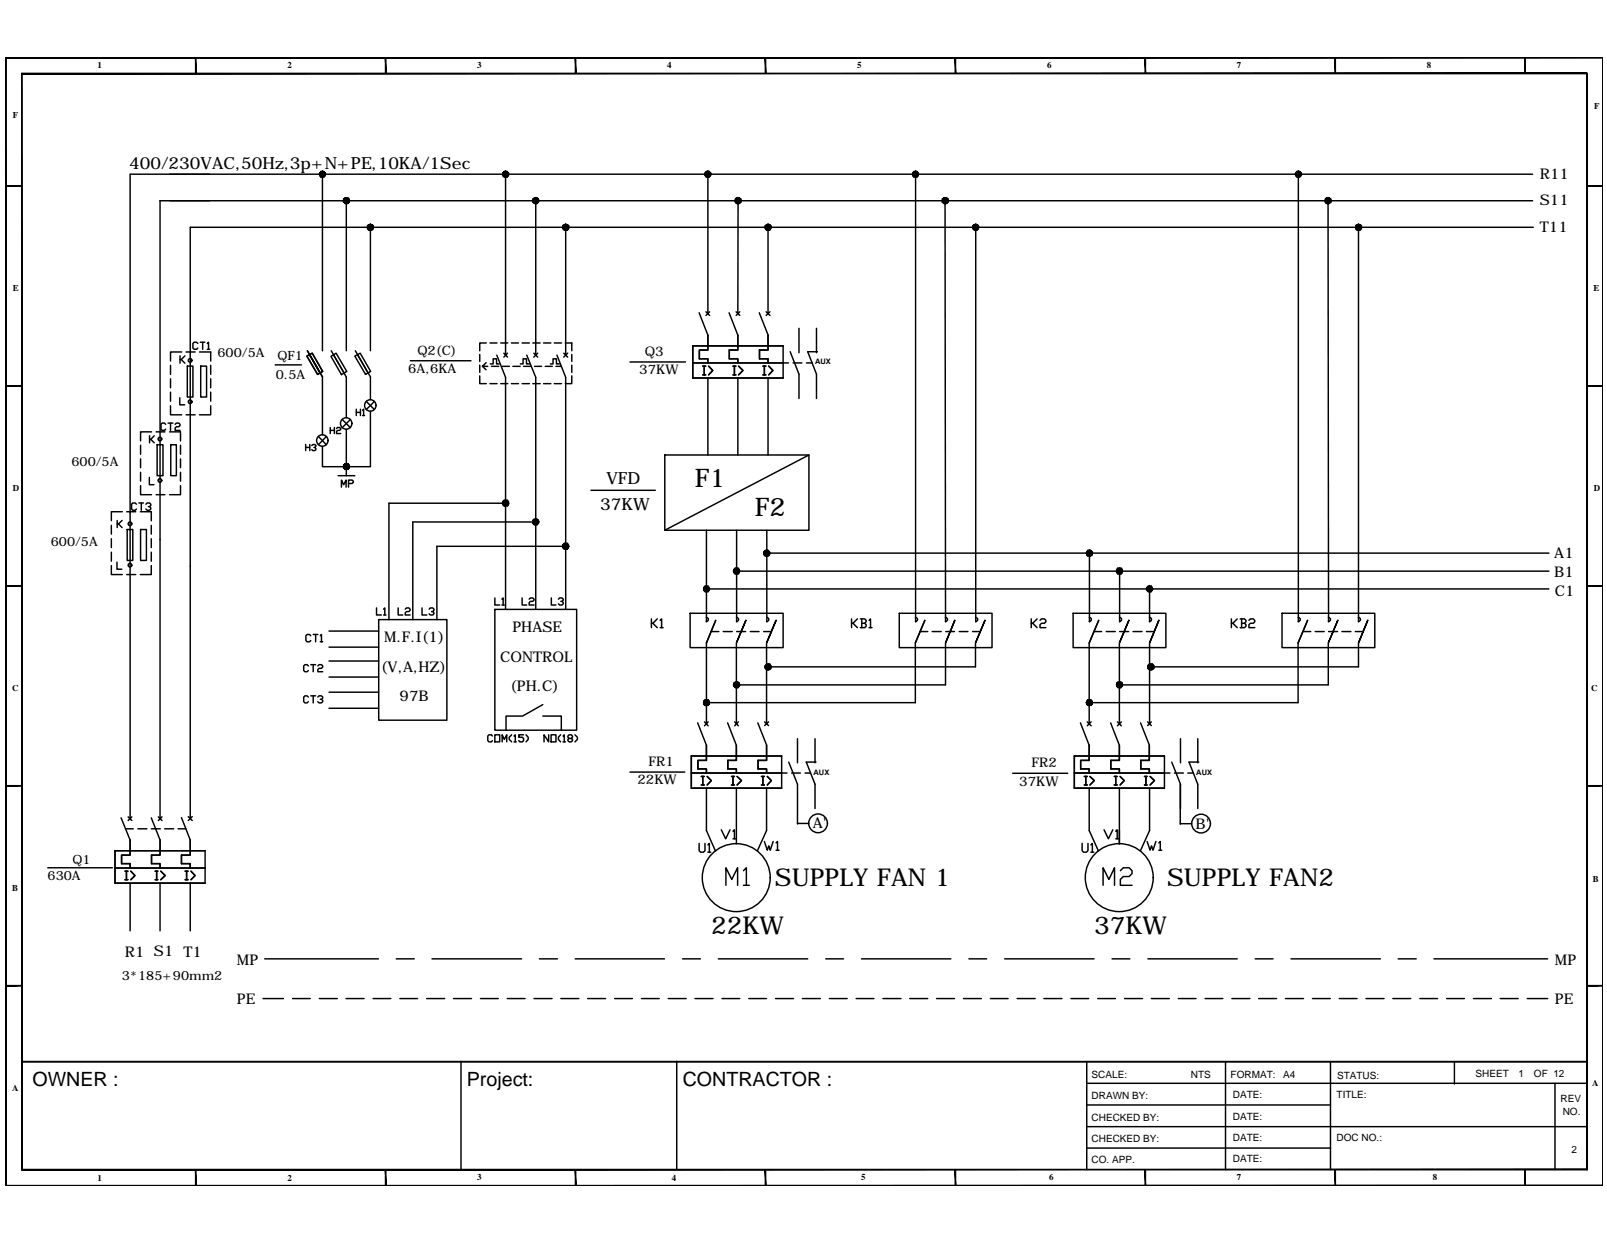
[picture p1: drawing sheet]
<svg xmlns="http://www.w3.org/2000/svg" width="279mm" height="216mm" viewBox="0 0 279 216" stroke-linecap="round" stroke-linejoin="round" font-family="sans-serif">
<defs><g id="words">
<g font-size="6.6">
<text x="125.2" y="155.2">M1</text>
<text x="190.9" y="155.2">M2</text>
</g>
<g font-size="4.9">
<text x="112.5" y="110.4">K1</text>
<text x="147.1" y="110.4">KB1</text>
<text x="178.5" y="110.4">K2</text>
<text x="213.1" y="110.4">KB2</text>
<text x="124.5" y="147.1">V1</text>
<text x="191.2" y="147.1">V1</text>
</g>
<g font-size="4.4">
<text x="32.8" y="62.1">CT1</text>
<text x="121.4" y="66.3">I&gt;</text>
<text x="126.6" y="66.3">I&gt;</text>
<text x="131.6" y="66.3">I&gt;</text>
<text x="27.2" y="76.2">CT2</text>
<text x="21.9" y="90">CT3</text>
<text x="58.6" y="86.1">MP</text>
<text x="120.8" y="84.6">F1</text>
<text x="131.2" y="89.7">F2</text>
<text x="85" y="106.5">L1</text>
<text x="90" y="106.5">L2</text>
<text x="94.9" y="106.5">L3</text>
<text x="52.2" y="112.9">CT1</text>
<text x="64.6" y="108.3">L1</text>
<text x="68.4" y="108.3">L2</text>
<text x="72.3" y="108.3">L3</text>
<text x="51.9" y="123.5">CT3</text>
<text x="121" y="137.6">I&gt;</text>
<text x="126.3" y="137.6">I&gt;</text>
<text x="131.6" y="137.6">I&gt;</text>
<text x="187.7" y="137.6">I&gt;</text>
<text x="193" y="137.6">I&gt;</text>
<text x="198.3" y="137.6">I&gt;</text>
<text x="120.7" y="149.2">U1</text>
<text x="131.9" y="148.9">W1</text>
<text x="187.3" y="149.2">U1</text>
<text x="198.6" y="148.9">W1</text>
<text x="20.8" y="154.2">I&gt;</text>
<text x="26.1" y="154.2">I&gt;</text>
<text x="31.4" y="154.2">I&gt;</text>
</g>
<g font-size="4.3">
<text x="134.7" y="154.1">SUPPLY FAN 1</text>
<text x="202.9" y="153.9">SUPPLY FAN2</text>
<text x="123.6" y="162.3">22KW</text>
<text x="190.2" y="162.3">37KW</text>
</g>
<g font-size="4">
<text x="56.4" y="76.6">H2</text>
<text x="61" y="73.4">H1</text>
<text x="52.2" y="79.7">H3</text>
<text x="19.4" y="92.8">K</text>
<text x="51.9" y="117.8">CT2</text>
</g>
<g font-size="3.4">
<text x="5.6" y="188.8">OWNER :</text>
<text x="81.2" y="188.7">Project:</text>
<text x="118.7" y="188.8">CONTRACTOR :</text>
</g>
<g font-size="2.9">
<text x="22.5" y="29.4">400/230VAC,50Hz,3p+N+PE,10KA/1Sec</text>
<text x="104.4" y="88.6">37KW</text>
<text x="105.4" y="84.1">VFD</text>
</g>
<g font-size="2.6">
<text x="267.7" y="31.1">R11</text>
<text x="267.7" y="35.7">S11</text>
<text x="267.7" y="40.3">T11</text>
<text x="270.2" y="97">A1</text>
<text x="270.2" y="100.2">B1</text>
<text x="270.3" y="103.5">C1</text>
<text x="66.8" y="111.6">M.F.I(1)</text>
<text x="89.1" y="109.9">PHASE</text>
<text x="66.2" y="116.8">(V,A,HZ)</text>
<text x="87" y="115">CONTROL</text>
<text x="69.5" y="121.9">97B</text>
<text x="88.7" y="120.2">(PH.C)</text>
<text x="141.3" y="144">A'</text>
<text x="207.9" y="144">B'</text>
<text x="21.7" y="166.3">R1 S1 T1</text>
<text x="41.2" y="167.7">MP</text>
<text x="270.4" y="167.7">MP</text>
<text x="41.2" y="174.6">PE</text>
<text x="270.4" y="174.6">PE</text>
</g>
<g font-size="2.3">
<text x="71" y="64.8">6A,6KA</text>
<text x="72.6" y="61.7">Q2(C)</text>
<text x="111.1" y="65.1">37KW</text>
<text x="112.1" y="61.9">Q3</text>
<text x="110.8" y="136.4">22KW</text>
<text x="112.7" y="133.2">FR1</text>
<text x="177.2" y="136.6">37KW</text>
<text x="179.3" y="133.4">FR2</text>
</g>
<g font-size="2.2">
<text x="37.8" y="62">600/5A</text>
<text x="47.9" y="65.9">0.5A</text>
<text x="48.2" y="62.6">QF1</text>
<text x="12.4" y="81">600/5A</text>
<text x="8.8" y="95">600/5A</text>
<text x="8.3" y="153">630A</text>
<text x="12.6" y="150.2">Q1</text>
<text x="21.2" y="170.3">3*185+90mm2</text>
</g>
<g font-size="1.7">
<text x="189.8" y="187.4">SCALE:</text>
<text x="189.8" y="191.1">DRAWN BY:</text>
<text x="207.1" y="187.4">NTS</text>
<text x="214" y="187.4">FORMAT:</text>
<text x="214.3" y="190.8">DATE:</text>
<text x="223.1" y="187.4">A4</text>
<text x="232.4" y="190.9">TITLE:</text>
<text x="232.5" y="187.5">STATUS:</text>
<text x="256.6" y="187.3">SHEET</text>
<text x="264" y="187.3">1</text>
<text x="266.7" y="187.3">OF 12</text>
<text x="271.3" y="191.5">REV</text>
<text x="189.8" y="194.9">CHECKED BY:</text>
<text x="214.3" y="194.6">DATE:</text>
<text x="271.7" y="193.9">NO.</text>
<text x="189.8" y="202.2">CO. APP.</text>
<text x="189.8" y="198.6">CHECKED BY:</text>
<text x="214.3" y="202">DATE:</text>
<text x="214.3" y="198.3">DATE:</text>
<text x="232.4" y="198.3">DOC NO.:</text>
<text x="273.2" y="200.4">2</text>
</g>
<g font-size="1.5">
<text x="16.9" y="11.9">1</text>
<text x="50" y="11.9">2</text>
<text x="83" y="11.9">3</text>
<text x="116" y="11.9">4</text>
<text x="149" y="11.9">5</text>
<text x="182" y="11.9">6</text>
<text x="215.1" y="11.9">7</text>
<text x="248.1" y="11.9">8</text>
<text x="2.3" y="20.5">F</text>
<text x="277.2" y="18.9">F</text>
<text x="2.2" y="50.6">E</text>
<text x="277" y="50.6">E</text>
<text x="2.2" y="85.3">D</text>
<text x="277.1" y="85.3">D</text>
<text x="2.1" y="120.1">C</text>
<text x="276.7" y="120.1">C</text>
<text x="2.1" y="154.8">B</text>
<text x="276.9" y="153.3">B</text>
<text x="2.1" y="189.6">A</text>
<text x="276.8" y="188.9">A</text>
<text x="16.9" y="205.2">1</text>
<text x="50" y="205.2">2</text>
<text x="83" y="205.2">3</text>
<text x="116.8" y="205.2">4</text>
<text x="149.7" y="205.2">5</text>
<text x="182.4" y="205.2">6</text>
<text x="215.1" y="205.2">7</text>
<text x="249.1" y="205.2">8</text>
</g>
<g font-size="1.3">
<text x="141.7" y="63.3">AUX</text>
<text x="141.4" y="134.6">AUX</text>
<text x="208" y="134.6">AUX</text>
</g>
</g></defs>
<!-- layer: FRAME -->
<g fill="#000" stroke="#000" stroke-width=".17">
<path d="M.9 10h277.8zM.9 10.1l277.8-.1z"/>
<path d="M3.7 12.8l.2 190.5v-190.5zM3.7 12.8l.2 190.5h-.2z"/>
<path d="M34 10l.1 2.8v-2.8zM34 10l.1 2.8h-.1z"/>
<path d="M67 10l.1 2.8v-2.8zM67 10l.1 2.8h-.1z"/>
<path d="M100 10l.1 2.8v-2.8zM100 10l.1 2.8h-.1z"/>
<path d="M133 10l.2 2.8v-2.8zM133 10l.2 2.8h-.2z"/>
<path d="M166 10l.2 2.8v-2.8zM166 10l.2 2.8h-.2z"/>
<path d="M199.1 10l.1 2.8v-2.8zM199.1 10l.1 2.8h-.1z"/>
<path d="M232.1 10l.1 2.8v-2.8zM232.1 10l.1 2.8h-.1z"/>
<path d="M265.1 10l.1 2.8v-2.8zM265.1 10l.1 2.8h-.1z"/>
<path d="M3.8 12.8h272.1v-.1zM3.8 12.7h272.1l-272.1 .1z"/>
<path d="M278.7 10v196.1zM278.7 10v196.1z"/>
<path d="M1 32.3v.1l2.8-.1zM1 32.4l2.8-.1v.1z"/>
<path d="M275.9 32.3v.1l2.8-.1zM275.9 32.4l2.8-.1v.1z"/>
<path d="M1 67v.2l2.8-.2zM1 67.2l2.8-.2v.2z"/>
<path d="M275.9 67v.2l2.8-.2zM275.9 67.2l2.8-.2v.2z"/>
<path d="M1 101.8v.1l2.8-.1zM1 101.9l2.8-.1v.1z"/>
<path d="M275.9 101.8v.1l2.8-.1zM275.9 101.9l2.8-.1v.1z"/>
<path d="M1 136.5v.2l2.8-.2zM1 136.7l2.8-.2v.2z"/>
<path d="M275.9 136.5v.2l2.8-.2zM275.9 136.7l2.8-.2v.2z"/>
<path d="M1 171.3v.1l2.8-.1zM1 171.4l2.8-.1v.1z"/>
<path d="M275.9 171.3v.1l2.8-.1zM275.9 171.4l2.8-.1v.1z"/>
<path d="M.9 10v196.1h.2zM.9 10h.2v196.1z"/>
<path d="M3.8 203.3v.1l272.1-.1zM3.8 203.4l272.1-.1v.1z"/>
<path d="M34 203.3l.1 2.8v-2.8zM34 203.3l.1 2.8h-.1z"/>
<path d="M67 203.3l.1 2.8v-2.8zM67 203.3l.1 2.8h-.1z"/>
<path d="M100 203.3l.1 2.8v-2.8zM100 203.3l.1 2.8h-.1z"/>
<path d="M133 203.4v2.7h.2zM133 203.4h.2v2.7z"/>
<path d="M166 203.3l.2 2.8v-2.8zM166 203.3l.2 2.8h-.2z"/>
<path d="M199.1 203.3l.1 2.8v-2.8zM199.1 203.3l.1 2.8h-.1z"/>
<path d="M232.1 203.3l.1 2.8v-2.8zM232.1 203.3l.1 2.8h-.1z"/>
<path d="M265.1 203.3l.1 2.8v-2.8zM265.1 203.3l.1 2.8h-.1z"/>
<path d="M275.9 12.8v190.5h.1zM275.9 12.8h.1v190.5z"/>
<path d="M1 206.1h277.7zM1 206.1h277.7z"/>
</g>
<path d="M3.8 184.5h272.1zM3.8 184.6v18.7M188.9 192.1h42.4M188.9 195.8h86.9M188.9 188.3h86.9M188.9 199.6h42.4M188.9 184.6v18.7" fill="none" stroke="#000" stroke-width=".25"/>
<!-- layer: 0 -->
<g fill="none" stroke="#000" stroke-width=".25">
<path d="M27.8 34.9h238.7M27.8 34.9v107.4M56.1 30.3v30.7M60.2 34.9v26.1M64.4 39.5v21.5M87.9 30.3v31.4M93.1 34.9v26.8M98.4 39.5v22.2M123.1 30.3v24.2M128.3 34.9v19.6M133.5 39.5v15M159.2 30.3v77.8"/>
<path d="M164.3 34.9l.1 73.2M169.6 39.5v68.6M225.7 30.3v77.8M230.9 34.9l.1 73.2M236.2 39.5v68.6M266.5 30.3h-243.9v112M266.6 39.5h-233.5v102.8M84.6 59.6h-1.2v1.4M85.2 59.6h1.2M87.1 59.6h1.2M88.9 59.6h1.2M90.8 59.6h1.2"/>
<path d="M92.6 59.6h1.3M94.5 59.6h1.3M96.4 59.6h1.2M98.3 59.6h1.1v1.4M123.1 58.3v2.5h-1.5v1.6M128.3 58.3v2.5h-1.5v1.6M133.5 58.3v2.5h-1.4M133.5 58.2v2.6h-1.4M138.9 57.1v4.2M142 57.1v4.2M24.4 77.4v1.6M24.4 79.8v1.5"/>
<path d="M26.3 75.1h-1.9v1.5M27.3 77.3h1v5.4h-1zM29.6 70.5v1.6h2M29.6 63.5v1.6M29.6 65.8v1.6M29.6 68.2v1.5M29.7 77.3h1v5.4h-1zM31.3 69.1v1.3h.8M31.4 77.4v1.6M31.4 79.8v1.5M31.6 61.2h-2v1.6M32.6 63.6h.9v5.4h-.9z"/>
<path d="M34.9 63.6h1v5.4h-1zM36.6 70.5v1.6h-1.9M36.6 63.5v1.6M36.6 65.8v1.6M36.6 68.2v1.5M47.9 63.4h4.5M53.4 61.9l.9-.5 1.8 3.2-.9 .5zM53.4 61l2.7 4.5v10.1M53.8 61.7l1.8 3.1M56.1 77.6v3.5h8.2M57.5 61.9l.9-.5 1.9 3.2-.9 .5zM57.6 61l2.6 4.5v7.1"/>
<path d="M58 61.7l1.8 3.1M60.2 74.6v6.5M61.7 61.9l.9-.5 1.8 3.2-.8 .5zM61.8 61l2.6 4.5v4M62.2 61.7l1.8 3.1M64.4 71.5v9.6M83.4 65.3v1.4h1.2M83.4 61.6v1.2M83.4 63.5v1.2M83.9 63.7l.6 .6M84.5 63l-.6 .7h.9M85.2 66.7h1.2"/>
<path d="M85.2 63.3h.5v-.9h.6v.9h.5M85.4 63.7h1.3M87.1 66.7h1.2M87.3 63.7h1.3M87.9 65.6v40.3M88.9 66.7h1.2M89.2 63.7h1.2M90.5 63.3h.4v-.9h.6v.9h.5M90.8 66.7h1.2M91 63.7h1.3M92.6 66.7h1.3M92.9 63.7h1.3"/>
<path d="M93.1 65.6v40.3M94.5 66.7h1.3M94.8 63.7h1.2M95.7 63.3h.5v-.9h.5v.9h.6M96.4 66.7h1.2M96.7 63.7h.9M98.4 65.6v40.3M99.4 65.3v1.4h-1.1M99.4 61.6v1.2M99.4 63.5v1.2M115.6 79.1h25v13.1h-25zM120.5 60.1h15.7v5.6h-15.7z"/>
<path d="M120.5 63.1h16.6M123.1 65.7v13.4M128.3 65.7v13.4M132.1 60.8v1.6M133.5 65.7v13.4M137.9 63.1h1.5M138.9 65v4.3M140.2 63.1h1M140.4 61.1h1.7M140.6 79.1l-25 13.1M142 65v4.3M19.4 98.3v1.6h1.9"/>
<path d="M19.4 93.7v1.5M19.4 96v1.6M20.3 97.7v1.2h.9M22 99.9h1.6M22.1 92h1v5.4h-1zM24.4 92h1.1v5.4h-1.1zM24.4 84.4v1.6h1.9M24.4 82.1v1.5M26 83v1.3h.8M26.3 98.3v1.6h-1.9M26.3 91.3v1.6M26.3 93.7v1.5"/>
<path d="M26.3 96v1.6M31.4 84.4v1.6h-1.9M31.4 82.1v1.5M87.9 87.5h-20.3v20.2M93.1 90.7h-21.3v17M98.4 95h-22.4v12.7M102.8 85.2h11.1M122.8 92.2v15.9M128.1 92.2v15.9M128.1 99.3h141.2M133.3 92.2v15.9M133.3 96.2h136"/>
<path d="M189.4 96.2v11.9M194.7 99.3v8.8M57.2 109.7h8.6M57.2 112.5h8.6M57.2 114.9h8.6M57.2 117.7h8.6M65.8 107.7h11.9v17.5h-11.9zM86 105.9h14.3v21h-14.3zM120 106.6h16.2v6h-16.2zM122.8 107.3a.36 .36 0 0 1 .4 .4 .36 .36 0 0 1-.4 .3M122.8 102.4h146.5M123.6 109.8h1.4"/>
<path d="M124.4 107.8l-1.6 4v14M125.7 109.8h1.6M128 111.8v14M128.1 107.3a.36 .36 0 0 1 .3 .4 .36 .36 0 0 1-.3 .3M128.1 109.8h1.5M129.7 107.8l-1.7 4 1.7-4M130.4 109.8h1.6M132.8 109.8h1.3M133.3 111.8v14M133.3 107.3a.36 .36 0 0 1 .4 .4 .36 .36 0 0 1-.4 .3M134.9 107.8l-1.6 4 1.6-4M156.4 106.6h16.1v6h-16.1z"/>
<path d="M159.1 111.8l1.7-4-1.7 4v10.3h-36.3M159.2 107.3a.36 .36 0 0 1 .3 .4 .36 .36 0 0 1-.3 .3M159.9 109.8h1.4M162.1 109.8h1.5M164.4 107.3a.36 .36 0 0 1 .3 .4 .36 .36 0 0 1-.3 .3M164.4 111.8v7.3h-36.3M164.4 109.8h1.6M166 107.8l-1.6 4 1.6-4M166.8 109.8h1.5M169.1 109.8h1.3M169.6 111.8v4.1h-36.3M169.6 107.3a.36 .36 0 0 1 .4 .4 .36 .36 0 0 1-.4 .3"/>
<path d="M171.3 107.8l-1.7 4 1.7-4M186.6 106.6h16.1v6h-16.1zM189.4 107.3a.36 .36 0 0 1 .4 .4 .36 .36 0 0 1-.4 .3M190.2 109.8h1.3M191 107.8l-1.6 4v14M192.3 109.8h1.6M194.6 111.8v14M194.6 107.3a.36 .36 0 0 1 .4 .4 .36 .36 0 0 1-.4 .3M194.7 109.8h1.5M196.3 107.8l-1.7 4 1.7-4M197 109.8h1.6M199.3 109.8h1.4"/>
<path d="M199.8 107.3a.36 .36 0 0 1 .4 .4 .36 .36 0 0 1-.4 .3M199.9 102.4v5.7M199.9 111.8v14M201.5 107.8l-1.6 4 1.6-4M222.9 106.6h16.1v6h-16.1zM225.7 107.3a.36 .36 0 0 1 .4 .4 .36 .36 0 0 1-.4 .3M226.5 109.8h1.4M227.3 107.8l-1.6 4v10.3h-36.3M228.7 109.8h1.5M230.9 111.8v7.3h-36.2M231 107.3a.36 .36 0 0 1 .3 .4 .36 .36 0 0 1-.3 .3M231 109.8h1.6"/>
<path d="M232.6 107.8l-1.7 4 1.7-4M233.3 109.8h1.6M235.6 109.8h1.4M236.2 107.3a.36 .36 0 0 1 .3 .4 .36 .36 0 0 1-.3 .3M236.2 111.8v4.1h-36.3M237.8 107.8l-1.6 4 1.6-4M57.2 120.3h8.6M57.2 123.1h8.6M85.6 127.9l-.2-.2h-.4l-.2 .2v.8l.2 .3h.4l.2-.3M86 127.7h.9v1.3h-.9zM87.3 129v-1.3l.4 .8 .4-.8v1.3M89 127.7l-.5 .5v.3l.5 .5"/>
<path d="M89.4 127.9l.2-.2v1.3M89.4 129h.4M91 127.7h-.8v.5h.6l.2 .2v.3l-.2 .3h-.4l-.2-.3M91.5 127.7l.3 .5v.3l-.3 .5M94.4 122.5l-3.5 2h-2.9v2.4M94.4 124.5h3.2v2.4M95.4 127.7v1.3l-.8-1.3v1.3M95.8 127.7h.9v1.3h-.9zM97.5 127.7l-.4 .5v.3l.4 .5M97.9 127.9l.2-.2v1.3M97.9 129h.4M98.9 128.4l-.2-.2v-.3l.2-.2h.4l.2 .2v.3l-.2 .2h-.4l-.2 .1v.2l.2 .3h.4l.2-.3v-.2l-.2-.1"/>
<path d="M100 127.7l.4 .5v.3l-.4 .5M120.2 131.4h15.7v5.6h-15.7zM120.2 134.4h15.7M122.8 129.6v2.6h-1.5v1.5M122.8 137v7.4M128 129.6v2.6h-1.5v1.5M128 137v9.7M131.8 132.2v1.5M133.3 129.6v2.6h-1.5M133.3 129.5v2.7h-1.5M133.3 137v7.4M137.6 134.4h1.6"/>
<path d="M138.7 128.4v4.2M138.7 136.3v6.9M140 134.4h.9M140.2 132.5h1.7M141.7 128.4v4.2M141.7 136.3v4.3M186.8 131.4h15.7v5.6h-15.7zM186.8 134.4h16.6M189.4 129.6v2.6h-1.5v1.5M189.4 137v7.4M194.6 129.6v2.6h-1.5v1.5M194.6 137v9.7"/>
<path d="M198.3 132.2v1.5M199.8 129.6v2.6h-1.5M199.8 129.5v2.7h-1.5M199.9 137v7.4M204.2 134.4h1.6M205.2 136.4v6.9M205.2 128.4v4.2M205.2 136.3v4.3M206.5 134.4h1M206.7 132.5h1.7M208.3 128.4v4.2M208.3 136.3v4.3"/>
<path d="M8.3 150.8h11.2M20 147.9h15.7v5.6h-15.7zM20 150.9h15.7M21.9 144.1h1.3M22.6 146v2.6h-1.5v1.5M22.6 153.5v8.3M24 144.1h1.5M26.3 144.1h1.6M27.8 146v2.6h-1.5v1.5M27.8 153.5v8.3M28.6 144.1h1.6M31 144.1h1.3"/>
<path d="M33.1 146v2.6h-1.5v1.5M33.1 153.5v8.3M138.7 143.1h1.9M205.2 143.2h2M45.7 173.6h3.6M46 166.7h19.8M50.9 173.6h3M55.5 173.6h3.1M60.2 173.6h3.1M64.9 173.6h3.1M68.9 166.7h3.1M69.5 173.6h3.1"/>
<path d="M74.2 173.6h3.1M75.1 166.7h15.6M78.8 173.6h3.2M83.5 173.6h3.1M88.2 173.6h3.1M92.9 173.6h3.1M93.8 166.7h3.1M97.5 173.6h3.1M100 166.7h15.5M102.2 173.6h3.1M106.9 173.6h3.1M111.5 173.6h3.1"/>
<path d="M116.2 173.6h3.1M118.7 166.7h3.1M120.8 173.6h3.2M124.9 166.7h15.5M125.5 173.6h3.1M130.2 173.6h3.1M134.8 173.6h3.2M139.5 173.6h3.1M143.6 166.7h3.1M144.2 173.6h3.1M148.9 173.6h3M149.8 166.7h15.5"/>
<path d="M153.5 173.6h3.1M158.2 173.6h3.1M162.8 173.6h3.2M167.5 173.6h3.1M168.5 166.7h3M172.2 173.6h3.1M174.7 166.7h15.5M176.8 173.6h3.2M181.5 173.6h3.1M186.2 173.6h3.1M190.9 173.6h3M193.4 166.7h3"/>
<path d="M195.5 173.6h3.1M199.6 166.7h15.5M200.2 173.6h3.1M204.9 173.6h3.1M209.5 173.6h3.1M214.2 173.6h3.1M218.2 166.7h3.1M218.8 173.6h3.2M223.5 173.6h3.1M224.5 166.7h15.5M228.2 173.6h3.1M232.8 173.6h3.1"/>
<path d="M237.5 173.6h3.1M242.2 173.6h3.1M243.1 166.7h3.1M246.9 173.6h3.1M249.3 166.7h19.8M251.5 173.6h3.1M256.2 173.6h3.1M260.8 173.6h3.2M265.5 173.6h3.6M80.2 184.5v18.8M117.7 184.5v18.8M213.1 184.6v18.7"/>
<path d="M231.3 184.6v18.7M252.9 184.7v3.7M270.4 188.3v15"/>
<circle cx="33.1" cy="69.8" r=".32"/>
<circle cx="22.6" cy="98.2" r=".32"/>
<circle cx="27.8" cy="83.5" r=".32"/>
<circle cx="128" cy="152.6" r="5.9"/>
<circle cx="142.2" cy="143.1" r="1.63"/>
<circle cx="194.6" cy="152.6" r="5.9"/>
<circle cx="208.8" cy="143.2" r="1.63"/>
</g>
<!-- layer: SYMBOL -->
<g fill="none" stroke="#000" stroke-width=".25">
<path d="M121.6 54.4l1.5 3.9M122.7 54.2l.7 .6M123.4 54.2l-.7 .6M126.8 54.4l1.5 3.9M128 54.2l.6 .6M128.6 54.2l-.6 .6M132 54.4l1.5 3.8M133.2 54.2l.7 .6M133.9 54.2l-.7 .6M71.3 62.7h10.6M86.4 61.7l1.5 3.9M87.6 61.4l.6 .7"/>
<path d="M88.2 61.4l-.6 .7M91.6 61.7l1.5 3.9M92.8 61.4l.7 .7M93.5 61.4l-.7 .7M96.8 61.7l1.6 3.9M98 61.4l.7 .7M98.7 61.4l-.7 .7M109.5 62.9h9.7M137.4 61.1l1.5 3.9M140.4 61.1l1.6 3.9M109.5 134.2h9.6M121.3 125.7l1.5 3.9"/>
<path d="M122.5 125.5l.6 .7M123.1 125.5l-.6 .7M126.5 125.7l1.5 3.9M127.7 125.5l.7 .7M128.4 125.5l-.7 .7M131.8 125.7l1.5 3.8M132.9 125.5l.7 .6M133.6 125.5l-.7 .6M137.1 132.5l1.6 3.8M140.2 132.5l1.5 3.8M176.1 134.4h9.5M187.8 125.7l1.6 3.9"/>
<path d="M189 125.5l.7 .7M189.7 125.5l-.7 .7M193.1 125.7l1.5 3.9M194.3 125.5l.7 .7M195 125.5l-.7 .7M198.3 125.7l1.5 3.8M199.5 125.5l.7 .6M200.2 125.5l-.7 .6M203.7 132.5l1.5 3.8M206.7 132.5l1.6 3.8M21.1 142.2l1.5 3.8M22.3 142l.6 .6"/>
<path d="M22.9 142l-.6 .6M26.3 142.2l1.5 3.8M27.5 142l.7 .6M28.2 142l-.7 .6M31.6 142.1l1.5 3.9M32.7 142l.7 .6M33.4 142l-.7 .6"/>
</g>
<!-- layer: 0 -->
<g fill="#000" stroke="#000" stroke-width=".17">
<path d="M55.5 30.3l.1 .2 .5-.2zM55.6 30.5l.5-.2-.3 .4zM56.1 30.3l-.3 .4 .3 .1z"/>
<path d="M55.5 30.3l.1 .2 .5-.2zM55.6 30.5l.5-.2-.3 .4zM56.1 30.3l-.3 .4 .3 .1z"/>
<path d="M55.6 30.3l.1 .2 .4-.2zM55.7 30.5l.4-.2-.2 .3zM56.1 30.3l-.2 .3 .2 .1z"/>
<path d="M55.6 30.3l.1 .2 .4-.2zM55.7 30.5l.4-.2-.2 .3zM56.1 30.3l-.2 .3 .2 .1z"/>
<path d="M55.9 29.9l.2 .4v-.4zM55.9 29.9l.2 .4-.4-.2zM55.7 30.1l-.1 .2h.5z"/>
<path d="M56.1 30.3v.4l.2-.1zM56.1 30.3l.3 .2-.1 .1zM56.1 30.3l.3 .2 .1-.2z"/>
<path d="M55.8 29.8l.3 .5v-.6zM55.8 29.8l.3 .5-.5-.3zM55.6 30l-.1 .3h.6z"/>
<path d="M56.1 30.3v.5l.2-.1zM56.1 30.3l.4 .2-.2 .2zM56.1 30.3l.4 .2 .1-.2z"/>
<path d="M55.9 29.9l.2 .4v-.4zM55.9 29.9l.2 .4-.4-.2zM55.7 30.1l-.1 .2h.5z"/>
<path d="M56.1 30.3v.4l.2-.1zM56.1 30.3l.3 .2-.1 .1zM56.1 30.3l.3 .2 .1-.2z"/>
<path d="M55.8 29.8l.3 .5v-.6zM55.8 29.8l.3 .5-.5-.3zM55.6 30l-.1 .3h.6z"/>
<path d="M56.1 30.3v.5l.2-.1zM56.1 30.3l.4 .2-.2 .2zM56.1 30.3l.4 .2 .1-.2z"/>
<path d="M56.1 30.3h.4l-.1-.2zM56.3 29.9l.1 .2-.3 .2zM56.1 29.9v.4l.2-.4z"/>
<path d="M56.1 30.3h.4l-.1-.2zM56.3 29.9l.1 .2-.3 .2zM56.1 29.9v.4l.2-.4z"/>
<path d="M56.1 30.3h.5l-.1-.3zM56.3 29.8l.2 .2-.4 .3zM56.1 29.7v.6l.2-.5z"/>
<path d="M56.1 30.3h.5l-.1-.3zM56.3 29.8l.2 .2-.4 .3zM56.1 29.7v.6l.2-.5z"/>
<path d="M59.7 34.9v.3l.5-.3zM59.7 35.2l.5-.3-.2 .5zM60.2 34.9l-.2 .5h.2z"/>
<path d="M59.7 34.9v.3l.5-.3zM59.7 35.2l.5-.3-.2 .5zM60.2 34.9l-.2 .5h.2z"/>
<path d="M59.8 34.9l.1 .2 .3-.2zM59.9 35.1l.3-.2-.2 .3zM60.2 34.9l-.2 .3 .2 .1z"/>
<path d="M59.8 34.9l.1 .2 .3-.2zM59.9 35.1l.3-.2-.2 .3zM60.2 34.9l-.2 .3 .2 .1z"/>
<path d="M60 34.5l.2 .4v-.4zM60 34.5l.2 .4-.3-.2zM59.9 34.7l-.1 .2h.4z"/>
<path d="M60.2 34.9v.4l.2-.1zM60.2 34.9l.4 .2-.2 .1zM60.2 34.9l.4 .2v-.2z"/>
<path d="M60 34.4l.2 .5v-.6zM59.7 34.6l.3-.2 .2 .5zM59.7 34.6v.3h.5z"/>
<path d="M60.2 34.9v.5h.3zM60.2 34.9l.5 .3-.2 .2zM60.2 34.9l.5 .3 .1-.3z"/>
<path d="M60 34.5l.2 .4v-.4zM60 34.5l.2 .4-.3-.2zM59.9 34.7l-.1 .2h.4z"/>
<path d="M60.2 34.9v.4l.2-.1zM60.2 34.9l.4 .2-.2 .1zM60.2 34.9l.4 .2v-.2z"/>
<path d="M60 34.4l.2 .5v-.6zM59.7 34.6l.3-.2 .2 .5zM59.7 34.6v.3h.5z"/>
<path d="M60.2 34.9v.5h.3zM60.2 34.9l.5 .3-.2 .2zM60.2 34.9l.5 .3 .1-.3z"/>
<path d="M60.2 34.9h.4v-.2zM60.4 34.5l.2 .2-.4 .2zM60.2 34.5v.4l.2-.4z"/>
<path d="M60.2 34.9h.4v-.2zM60.4 34.5l.2 .2-.4 .2zM60.2 34.5v.4l.2-.4z"/>
<path d="M60.2 34.9h.6l-.1-.3zM60.5 34.4l.2 .2-.5 .3zM60.2 34.3v.6l.3-.5z"/>
<path d="M60.2 34.9h.6l-.1-.3zM60.5 34.4l.2 .2-.5 .3zM60.2 34.3v.6l.3-.5z"/>
<path d="M63.9 39.5v.3l.5-.3zM63.9 39.8l.5-.3-.3 .5zM64.4 39.5l-.3 .5 .3 .1z"/>
<path d="M63.9 39.5v.3l.5-.3zM63.9 39.8l.5-.3-.3 .5zM64.4 39.5l-.3 .5 .3 .1z"/>
<path d="M64 39.5v.2l.4-.2zM64 39.7l.4-.2-.2 .3zM64.4 39.5l-.2 .3 .2 .1z"/>
<path d="M64 39.5v.2l.4-.2zM64 39.7l.4-.2-.2 .3zM64.4 39.5l-.2 .3 .2 .1z"/>
<path d="M64.2 39.1l.2 .4v-.4zM64.2 39.1l.2 .4-.4-.2zM64 39.3v.2h.4z"/>
<path d="M64.4 39.5v.4l.2-.1zM64.4 39.5l.3 .2-.1 .1zM64.4 39.5l.3 .2 .1-.2z"/>
<path d="M64.1 39l.3 .5v-.5zM63.9 39.2l.2-.2 .3 .5zM63.9 39.2v.3h.5z"/>
<path d="M64.2 39.1l.2 .4v-.4zM64.2 39.1l.2 .4-.4-.2zM64 39.3v.2h.4z"/>
<path d="M64.4 39.5v.4l.2-.1zM64.4 39.5l.3 .2-.1 .1zM64.4 39.5l.3 .2 .1-.2z"/>
<path d="M64.1 39l.3 .5v-.5zM63.9 39.2l.2-.2 .3 .5zM63.9 39.2v.3h.5z"/>
<path d="M64.4 39.5h.4l-.1-.2zM64.6 39.1l.1 .2-.3 .2zM64.4 39.1v.4l.2-.4z"/>
<path d="M64.4 39.5h.4l-.1-.2zM64.6 39.1l.1 .2-.3 .2zM64.4 39.1v.4l.2-.4z"/>
<path d="M64.4 39.5h.5v-.3zM64.7 39l.2 .2-.5 .3zM64.4 39v.5l.3-.5z"/>
<path d="M64.4 39.5h.5v-.3zM64.7 39l.2 .2-.5 .3zM64.4 39v.5l.3-.5z"/>
<path d="M87.4 30.3v.2l.5-.2zM87.4 30.5l.5-.2-.3 .4zM87.9 30.3l-.3 .4 .3 .1z"/>
<path d="M87.4 30.3v.2l.5-.2zM87.4 30.5l.5-.2-.3 .4zM87.9 30.3l-.3 .4 .3 .1z"/>
<path d="M87.5 30.3l.1 .2 .3-.2zM87.6 30.5l.3-.2-.2 .3zM87.9 30.3l-.2 .3 .2 .1z"/>
<path d="M87.5 30.3l.1 .2 .3-.2zM87.6 30.5l.3-.2-.2 .3zM87.9 30.3l-.2 .3 .2 .1z"/>
<path d="M87.7 29.9l.2 .4v-.4zM87.7 29.9l.2 .4-.3-.2zM87.6 30.1l-.1 .2h.4z"/>
<path d="M87.9 30.3v.4l.2-.1zM87.9 30.3l.4 .2-.2 .1zM87.9 30.3l.4 .2v-.2z"/>
<path d="M87.6 29.8l.3 .5v-.6zM87.4 30l.2-.2 .3 .5zM87.4 30v.3h.5z"/>
<path d="M87.9 30.3v.5l.3-.1zM87.9 30.3l.5 .2-.2 .2zM87.9 30.3l.5 .2v-.2z"/>
<path d="M87.7 29.9l.2 .4v-.4zM87.7 29.9l.2 .4-.3-.2zM87.6 30.1l-.1 .2h.4z"/>
<path d="M87.9 30.3v.4l.2-.1zM87.9 30.3l.4 .2-.2 .1zM87.9 30.3l.4 .2v-.2z"/>
<path d="M87.6 29.8l.3 .5v-.6zM87.4 30l.2-.2 .3 .5zM87.4 30v.3h.5z"/>
<path d="M87.9 30.3v.5l.3-.1zM87.9 30.3l.5 .2-.2 .2zM87.9 30.3l.5 .2v-.2z"/>
<path d="M87.9 30.3h.4v-.2zM88.1 29.9l.2 .2-.4 .2zM87.9 29.9v.4l.2-.4z"/>
<path d="M87.9 30.3h.4v-.2zM88.1 29.9l.2 .2-.4 .2zM87.9 29.9v.4l.2-.4z"/>
<path d="M87.9 30.3h.5v-.3zM88.2 29.8l.2 .2-.5 .3zM87.9 29.7v.6l.3-.5z"/>
<path d="M87.9 30.3h.5v-.3zM88.2 29.8l.2 .2-.5 .3zM87.9 29.7v.6l.3-.5z"/>
<path d="M92.6 34.9l.1 .3 .4-.3zM92.7 35.2l.4-.3-.2 .5zM93.1 34.9l-.2 .5h.2z"/>
<path d="M92.6 34.9l.1 .3 .4-.3zM92.7 35.2l.4-.3-.2 .5zM93.1 34.9l-.2 .5h.2z"/>
<path d="M92.7 34.9l.1 .2 .3-.2zM92.8 35.1l.3-.2-.2 .3zM93.1 34.9l-.2 .3 .2 .1z"/>
<path d="M92.7 34.9l.1 .2 .3-.2zM92.8 35.1l.3-.2-.2 .3zM93.1 34.9l-.2 .3 .2 .1z"/>
<path d="M92.9 34.5l.2 .4v-.4zM92.9 34.5l.2 .4-.3-.2zM92.8 34.7l-.1 .2h.4z"/>
<path d="M93.1 34.9v.4l.3-.1zM93.1 34.9l.4 .2-.1 .1zM93.1 34.9l.4 .2 .1-.2z"/>
<path d="M92.9 34.4l.2 .5v-.6zM92.7 34.6l.2-.2 .2 .5zM92.7 34.6l-.1 .3h.5z"/>
<path d="M93.1 34.9v.5h.3zM93.1 34.9l.5 .3-.2 .2zM93.1 34.9l.5 .3 .1-.3z"/>
<path d="M92.9 34.5l.2 .4v-.4zM92.9 34.5l.2 .4-.3-.2zM92.8 34.7l-.1 .2h.4z"/>
<path d="M93.1 34.9v.4l.3-.1zM93.1 34.9l.4 .2-.1 .1zM93.1 34.9l.4 .2 .1-.2z"/>
<path d="M92.9 34.4l.2 .5v-.6zM92.7 34.6l.2-.2 .2 .5zM92.7 34.6l-.1 .3h.5z"/>
<path d="M93.1 34.9v.5h.3zM93.1 34.9l.5 .3-.2 .2zM93.1 34.9l.5 .3 .1-.3z"/>
<path d="M93.1 34.9h.5l-.1-.2zM93.4 34.5l.1 .2-.4 .2zM93.1 34.5v.4l.3-.4z"/>
<path d="M93.1 34.9h.5l-.1-.2zM93.4 34.5l.1 .2-.4 .2zM93.1 34.5v.4l.3-.4z"/>
<path d="M93.1 34.9h.6l-.1-.3zM93.4 34.4l.2 .2-.5 .3zM93.1 34.3v.6l.3-.5z"/>
<path d="M93.1 34.9h.6l-.1-.3zM93.4 34.4l.2 .2-.5 .3zM93.1 34.3v.6l.3-.5z"/>
<path d="M97.8 39.5l.1 .3 .5-.3zM97.9 39.8l.5-.3-.3 .5zM98.4 39.5l-.3 .5h.3z"/>
<path d="M97.8 39.5l.1 .3 .5-.3zM97.9 39.8l.5-.3-.3 .5zM98.4 39.5l-.3 .5h.3z"/>
<path d="M98 39.5v.2l.4-.2zM98 39.7l.4-.2-.3 .3zM98.4 39.5l-.3 .3 .3 .1z"/>
<path d="M98 39.5v.2l.4-.2zM98 39.7l.4-.2-.3 .3zM98.4 39.5l-.3 .3 .3 .1z"/>
<path d="M98.1 39.1l.3 .4v-.4zM98.1 39.1l.3 .4-.4-.2zM98 39.3v.2h.4z"/>
<path d="M98.4 39.5v.4l.2-.1zM98.4 39.5l.3 .2-.1 .1zM98.4 39.5l.3 .2 .1-.2z"/>
<path d="M98.1 39l.3 .5v-.5zM97.9 39.2l.2-.2 .3 .5zM97.9 39.2l-.1 .3h.6z"/>
<path d="M98.1 39.1l.3 .4v-.4zM98.1 39.1l.3 .4-.4-.2zM98 39.3v.2h.4z"/>
<path d="M98.4 39.5v.4l.2-.1zM98.4 39.5l.3 .2-.1 .1zM98.4 39.5l.3 .2 .1-.2z"/>
<path d="M98.1 39l.3 .5v-.5zM97.9 39.2l.2-.2 .3 .5zM97.9 39.2l-.1 .3h.6z"/>
<path d="M98.4 39.5h.4l-.1-.2zM98.6 39.1l.1 .2-.3 .2zM98.4 39.1v.4l.2-.4z"/>
<path d="M98.4 39.5h.4l-.1-.2zM98.6 39.1l.1 .2-.3 .2zM98.4 39.1v.4l.2-.4z"/>
<path d="M98.4 39.5h.5v-.3zM98.7 39l.2 .2-.5 .3zM98.4 39v.5l.3-.5z"/>
<path d="M98.4 39.5h.5v-.3zM98.7 39l.2 .2-.5 .3zM98.4 39v.5l.3-.5z"/>
<path d="M122.5 30.3l.1 .2 .5-.2zM122.6 30.5l.5-.2-.3 .4zM123.1 30.3l-.3 .4 .3 .1z"/>
<path d="M122.5 30.3l.1 .2 .5-.2zM122.6 30.5l.5-.2-.3 .4zM123.1 30.3l-.3 .4 .3 .1z"/>
<path d="M122.7 30.3v.2l.4-.2zM122.7 30.5l.4-.2-.2 .3zM123.1 30.3l-.2 .3 .2 .1z"/>
<path d="M122.7 30.3v.2l.4-.2zM122.7 30.5l.4-.2-.2 .3zM123.1 30.3l-.2 .3 .2 .1z"/>
<path d="M122.9 29.9l.2 .4v-.4zM122.9 29.9l.2 .4-.4-.2zM122.7 30.1v.2h.4z"/>
<path d="M123.1 30.3v.4l.2-.1zM123.1 30.3l.3 .2-.1 .1zM123.1 30.3l.3 .2 .1-.2z"/>
<path d="M122.8 29.8l.3 .5v-.6zM122.8 29.8l.3 .5-.5-.3zM122.6 30l-.1 .3h.6z"/>
<path d="M123.1 30.3v.5l.2-.1zM123.1 30.3l.4 .2-.2 .2zM123.1 30.3l.4 .2 .1-.2z"/>
<path d="M122.9 29.9l.2 .4v-.4zM122.9 29.9l.2 .4-.4-.2zM122.7 30.1v.2h.4z"/>
<path d="M123.1 30.3v.4l.2-.1zM123.1 30.3l.3 .2-.1 .1zM123.1 30.3l.3 .2 .1-.2z"/>
<path d="M122.8 29.8l.3 .5v-.6zM122.8 29.8l.3 .5-.5-.3zM122.6 30l-.1 .3h.6z"/>
<path d="M123.1 30.3v.5l.2-.1zM123.1 30.3l.4 .2-.2 .2zM123.1 30.3l.4 .2 .1-.2z"/>
<path d="M123.1 30.3h.4l-.1-.2zM123.3 29.9l.1 .2-.3 .2zM123.1 29.9v.4l.2-.4z"/>
<path d="M123.1 30.3h.4l-.1-.2zM123.3 29.9l.1 .2-.3 .2zM123.1 29.9v.4l.2-.4z"/>
<path d="M123.1 30.3h.5l-.1-.3zM123.3 29.8l.2 .2-.4 .3zM123.1 29.7v.6l.2-.5z"/>
<path d="M123.1 30.3h.5l-.1-.3zM123.3 29.8l.2 .2-.4 .3zM123.1 29.7v.6l.2-.5z"/>
<path d="M127.8 34.9l.1 .3 .4-.3zM127.9 35.2l.4-.3-.3 .5zM128.3 34.9l-.3 .5h.3z"/>
<path d="M127.8 34.9l.1 .3 .4-.3zM127.9 35.2l.4-.3-.3 .5zM128.3 34.9l-.3 .5h.3z"/>
<path d="M127.9 34.9v.2l.4-.2zM127.9 35.1l.4-.2-.2 .3zM128.3 34.9l-.2 .3 .2 .1z"/>
<path d="M127.9 34.9v.2l.4-.2zM127.9 35.1l.4-.2-.2 .3zM128.3 34.9l-.2 .3 .2 .1z"/>
<path d="M128.1 34.5l.2 .4v-.4zM128.1 34.5l.2 .4-.4-.2zM127.9 34.7v.2h.4z"/>
<path d="M128.3 34.9v.4l.2-.1zM128.3 34.9l.4 .2-.2 .1zM128.3 34.9l.4 .2v-.2z"/>
<path d="M128 34.4l.3 .5v-.6zM128 34.4l.3 .5-.4-.3zM127.9 34.6l-.1 .3h.5z"/>
<path d="M128.3 34.9v.5h.3zM128.3 34.9l.5 .3-.2 .2zM128.3 34.9l.5 .3 .1-.3z"/>
<path d="M128.1 34.5l.2 .4v-.4zM128.1 34.5l.2 .4-.4-.2zM127.9 34.7v.2h.4z"/>
<path d="M128.3 34.9v.4l.2-.1zM128.3 34.9l.4 .2-.2 .1zM128.3 34.9l.4 .2v-.2z"/>
<path d="M128 34.4l.3 .5v-.6zM128 34.4l.3 .5-.4-.3zM127.9 34.6l-.1 .3h.5z"/>
<path d="M128.3 34.9v.5h.3zM128.3 34.9l.5 .3-.2 .2zM128.3 34.9l.5 .3 .1-.3z"/>
<path d="M128.3 34.9h.4v-.2zM128.5 34.5l.2 .2-.4 .2zM128.3 34.5v.4l.2-.4z"/>
<path d="M128.3 34.9h.4v-.2zM128.5 34.5l.2 .2-.4 .2zM128.3 34.5v.4l.2-.4z"/>
<path d="M128.3 34.9h.6l-.1-.3zM128.6 34.4l.2 .2-.5 .3zM128.3 34.3v.6l.3-.5z"/>
<path d="M128.3 34.9h.6l-.1-.3zM128.6 34.4l.2 .2-.5 .3zM128.3 34.3v.6l.3-.5z"/>
<path d="M133 39.5l.1 .3 .4-.3zM133.1 39.8l.4-.3-.2 .5zM133.5 39.5l-.2 .5 .2 .1z"/>
<path d="M133 39.5l.1 .3 .4-.3zM133.1 39.8l.4-.3-.2 .5zM133.5 39.5l-.2 .5 .2 .1z"/>
<path d="M133.1 39.5l.1 .2 .3-.2zM133.2 39.7l.3-.2-.2 .3zM133.5 39.5l-.2 .3 .2 .1z"/>
<path d="M133.1 39.5l.1 .2 .3-.2zM133.2 39.7l.3-.2-.2 .3zM133.5 39.5l-.2 .3 .2 .1z"/>
<path d="M133.3 39.1l.2 .4v-.4zM133.3 39.1l.2 .4-.3-.2zM133.2 39.3l-.1 .2h.4z"/>
<path d="M133.5 39.5v.4l.2-.1zM133.5 39.5l.4 .2-.2 .1zM133.5 39.5l.4 .2 .1-.2z"/>
<path d="M133.3 39l.2 .5v-.5zM133.1 39.2l.2-.2 .2 .5zM133.1 39.2l-.1 .3h.5z"/>
<path d="M133.3 39.1l.2 .4v-.4zM133.3 39.1l.2 .4-.3-.2zM133.2 39.3l-.1 .2h.4z"/>
<path d="M133.5 39.5v.4l.2-.1zM133.5 39.5l.4 .2-.2 .1zM133.5 39.5l.4 .2 .1-.2z"/>
<path d="M133.3 39l.2 .5v-.5zM133.1 39.2l.2-.2 .2 .5zM133.1 39.2l-.1 .3h.5z"/>
<path d="M133.5 39.5h.5l-.1-.2zM133.7 39.1l.2 .2-.4 .2zM133.5 39.1v.4l.2-.4z"/>
<path d="M133.5 39.5h.5l-.1-.2zM133.7 39.1l.2 .2-.4 .2zM133.5 39.1v.4l.2-.4z"/>
<path d="M133.5 39.5h.6l-.1-.3zM133.8 39l.2 .2-.5 .3zM133.5 39v.5l.3-.5z"/>
<path d="M133.5 39.5h.6l-.1-.3zM133.8 39l.2 .2-.5 .3zM133.5 39v.5l.3-.5z"/>
<path d="M158.6 30.3l.1 .2 .5-.2zM158.7 30.5l.5-.2-.3 .4zM159.2 30.3l-.3 .4 .3 .1z"/>
<path d="M158.6 30.3l.1 .2 .5-.2zM158.7 30.5l.5-.2-.3 .4zM159.2 30.3l-.3 .4 .3 .1z"/>
<path d="M158.8 30.3v.2l.4-.2zM158.8 30.5l.4-.2-.2 .3zM159.2 30.3l-.2 .3 .2 .1z"/>
<path d="M158.8 30.3v.2l.4-.2zM158.8 30.5l.4-.2-.2 .3zM159.2 30.3l-.2 .3 .2 .1z"/>
<path d="M159 29.9l.2 .4v-.4zM159 29.9l.2 .4-.4-.2zM158.8 30.1v.2h.4z"/>
<path d="M159.2 30.3v.4l.2-.1zM159.2 30.3l.3 .2-.1 .1zM159.2 30.3l.3 .2 .1-.2z"/>
<path d="M158.9 29.8l.3 .5v-.6zM158.7 30l.2-.2 .3 .5zM158.7 30l-.1 .3h.6z"/>
<path d="M159.2 30.3v.5l.2-.1zM159.2 30.3l.5 .2-.3 .2zM159.2 30.3l.5 .2v-.2z"/>
<path d="M159 29.9l.2 .4v-.4zM159 29.9l.2 .4-.4-.2zM158.8 30.1v.2h.4z"/>
<path d="M159.2 30.3v.4l.2-.1zM159.2 30.3l.3 .2-.1 .1zM159.2 30.3l.3 .2 .1-.2z"/>
<path d="M158.9 29.8l.3 .5v-.6zM158.7 30l.2-.2 .3 .5zM158.7 30l-.1 .3h.6z"/>
<path d="M159.2 30.3v.5l.2-.1zM159.2 30.3l.5 .2-.3 .2zM159.2 30.3l.5 .2v-.2z"/>
<path d="M159.2 30.3h.4l-.1-.2zM159.4 29.9l.1 .2-.3 .2zM159.2 29.9v.4l.2-.4z"/>
<path d="M159.2 30.3h.4l-.1-.2zM159.4 29.9l.1 .2-.3 .2zM159.2 29.9v.4l.2-.4z"/>
<path d="M159.2 30.3h.5v-.3zM159.4 29.8l.3 .2-.5 .3zM159.2 29.7v.6l.2-.5z"/>
<path d="M159.2 30.3h.5v-.3zM159.4 29.8l.3 .2-.5 .3zM159.2 29.7v.6l.2-.5z"/>
<path d="M163.8 34.9v.3l.5-.3zM163.8 35.2l.5-.3-.2 .5zM164.3 34.9l-.2 .5h.2z"/>
<path d="M163.8 34.9v.3l.5-.3zM163.8 35.2l.5-.3-.2 .5zM164.3 34.9l-.2 .5h.2z"/>
<path d="M163.9 34.9l.1 .2 .3-.2zM164 35.1l.3-.2-.2 .3zM164.3 34.9l-.2 .3 .2 .1z"/>
<path d="M163.9 34.9l.1 .2 .3-.2zM164 35.1l.3-.2-.2 .3zM164.3 34.9l-.2 .3 .2 .1z"/>
<path d="M164.1 34.5l.2 .4v-.4zM164.1 34.5l.2 .4-.3-.2zM164 34.7l-.1 .2h.4z"/>
<path d="M164.3 34.9v.4l.2-.1zM164.3 34.9l.4 .2-.2 .1zM164.3 34.9l.4 .2v-.2z"/>
<path d="M164.1 34.4l.2 .5v-.6zM163.8 34.6l.3-.2 .2 .5zM163.8 34.6v.3h.5z"/>
<path d="M164.3 34.9v.5h.3zM164.3 34.9l.5 .3-.2 .2zM164.3 34.9l.5 .3 .1-.3z"/>
<path d="M164.1 34.5l.2 .4v-.4zM164.1 34.5l.2 .4-.3-.2zM164 34.7l-.1 .2h.4z"/>
<path d="M164.3 34.9v.4l.2-.1zM164.3 34.9l.4 .2-.2 .1zM164.3 34.9l.4 .2v-.2z"/>
<path d="M164.1 34.4l.2 .5v-.6zM163.8 34.6l.3-.2 .2 .5zM163.8 34.6v.3h.5z"/>
<path d="M164.3 34.9v.5h.3zM164.3 34.9l.5 .3-.2 .2zM164.3 34.9l.5 .3 .1-.3z"/>
<path d="M164.3 34.9h.4v-.2zM164.5 34.5l.2 .2-.4 .2zM164.3 34.5v.4l.2-.4z"/>
<path d="M164.3 34.9h.4v-.2zM164.5 34.5l.2 .2-.4 .2zM164.3 34.5v.4l.2-.4z"/>
<path d="M164.3 34.9h.6l-.1-.3zM164.6 34.4l.2 .2-.5 .3zM164.3 34.3v.6l.3-.5z"/>
<path d="M164.3 34.9h.6l-.1-.3zM164.6 34.4l.2 .2-.5 .3zM164.3 34.3v.6l.3-.5z"/>
<path d="M169.1 39.5l.1 .3 .4-.3zM169.2 39.8l.4-.3-.2 .5zM169.6 39.5l-.2 .5 .2 .1z"/>
<path d="M169.1 39.5l.1 .3 .4-.3zM169.2 39.8l.4-.3-.2 .5zM169.6 39.5l-.2 .5 .2 .1z"/>
<path d="M169.2 39.5l.1 .2 .3-.2zM169.3 39.7l.3-.2-.2 .3zM169.6 39.5l-.2 .3 .2 .1z"/>
<path d="M169.2 39.5l.1 .2 .3-.2zM169.3 39.7l.3-.2-.2 .3zM169.6 39.5l-.2 .3 .2 .1z"/>
<path d="M169.4 39.1l.2 .4v-.4zM169.4 39.1l.2 .4-.3-.2zM169.3 39.3l-.1 .2h.4z"/>
<path d="M169.6 39.5v.4l.3-.1zM169.6 39.5l.4 .2-.1 .1zM169.6 39.5l.4 .2 .1-.2z"/>
<path d="M169.4 39l.2 .5v-.5zM169.2 39.2l.2-.2 .2 .5zM169.2 39.2l-.1 .3h.5z"/>
<path d="M169.4 39.1l.2 .4v-.4zM169.4 39.1l.2 .4-.3-.2zM169.3 39.3l-.1 .2h.4z"/>
<path d="M169.6 39.5v.4l.3-.1zM169.6 39.5l.4 .2-.1 .1zM169.6 39.5l.4 .2 .1-.2z"/>
<path d="M169.4 39l.2 .5v-.5zM169.2 39.2l.2-.2 .2 .5zM169.2 39.2l-.1 .3h.5z"/>
<path d="M169.6 39.5h.5l-.1-.2zM169.9 39.1l.1 .2-.4 .2zM169.6 39.1v.4l.3-.4z"/>
<path d="M169.6 39.5h.5l-.1-.2zM169.9 39.1l.1 .2-.4 .2zM169.6 39.1v.4l.3-.4z"/>
<path d="M169.6 39.5h.6l-.1-.3zM169.9 39l.2 .2-.5 .3zM169.6 39v.5l.3-.5z"/>
<path d="M169.6 39.5h.6l-.1-.3zM169.9 39l.2 .2-.5 .3zM169.6 39v.5l.3-.5z"/>
<path d="M225.2 30.3l.1 .2 .4-.2zM225.3 30.5l.4-.2-.2 .4zM225.7 30.3l-.2 .4 .2 .1z"/>
<path d="M225.2 30.3l.1 .2 .4-.2zM225.3 30.5l.4-.2-.2 .4zM225.7 30.3l-.2 .4 .2 .1z"/>
<path d="M225.3 30.3l.1 .2 .3-.2zM225.4 30.5l.3-.2-.2 .3zM225.7 30.3l-.2 .3 .2 .1z"/>
<path d="M225.3 30.3l.1 .2 .3-.2zM225.4 30.5l.3-.2-.2 .3zM225.7 30.3l-.2 .3 .2 .1z"/>
<path d="M225.5 29.9l.2 .4v-.4zM225.5 29.9l.2 .4-.3-.2zM225.4 30.1l-.1 .2h.4z"/>
<path d="M225.7 30.3v.4l.2-.1zM225.7 30.3l.4 .2-.2 .1zM225.7 30.3l.4 .2 .1-.2z"/>
<path d="M225.5 29.8l.2 .5v-.6zM225.5 29.8l.2 .5-.4-.3zM225.3 30l-.1 .3h.5z"/>
<path d="M225.7 30.3v.5l.3-.1zM225.7 30.3l.5 .2-.2 .2zM225.7 30.3l.5 .2 .1-.2z"/>
<path d="M225.5 29.9l.2 .4v-.4zM225.5 29.9l.2 .4-.3-.2zM225.4 30.1l-.1 .2h.4z"/>
<path d="M225.7 30.3v.4l.2-.1zM225.7 30.3l.4 .2-.2 .1zM225.7 30.3l.4 .2 .1-.2z"/>
<path d="M225.5 29.8l.2 .5v-.6zM225.5 29.8l.2 .5-.4-.3zM225.3 30l-.1 .3h.5z"/>
<path d="M225.7 30.3v.5l.3-.1zM225.7 30.3l.5 .2-.2 .2zM225.7 30.3l.5 .2 .1-.2z"/>
<path d="M225.7 30.3h.5l-.1-.2zM225.9 29.9l.2 .2-.4 .2zM225.7 29.9v.4l.2-.4z"/>
<path d="M225.7 30.3h.5l-.1-.2zM225.9 29.9l.2 .2-.4 .2zM225.7 29.9v.4l.2-.4z"/>
<path d="M225.7 30.3h.6l-.1-.3zM226 29.8l.2 .2-.5 .3zM225.7 29.7v.6l.3-.5z"/>
<path d="M225.7 30.3h.6l-.1-.3zM226 29.8l.2 .2-.5 .3zM225.7 29.7v.6l.3-.5z"/>
<path d="M230.3 34.9l.1 .3 .5-.3zM230.4 35.2l.5-.3-.3 .5zM230.9 34.9l-.3 .5h.3z"/>
<path d="M230.3 34.9l.1 .3 .5-.3zM230.4 35.2l.5-.3-.3 .5zM230.9 34.9l-.3 .5h.3z"/>
<path d="M230.5 34.9v.2l.4-.2zM230.5 35.1l.4-.2-.2 .3zM230.9 34.9l-.2 .3 .2 .1z"/>
<path d="M230.5 34.9v.2l.4-.2zM230.5 35.1l.4-.2-.2 .3zM230.9 34.9l-.2 .3 .2 .1z"/>
<path d="M230.7 34.5l.2 .4v-.4zM230.7 34.5l.2 .4-.4-.2zM230.5 34.7v.2h.4z"/>
<path d="M230.9 34.9v.4l.2-.1zM230.9 34.9l.3 .2-.1 .1zM230.9 34.9l.3 .2 .1-.2z"/>
<path d="M230.6 34.4l.3 .5v-.6zM230.6 34.4l.3 .5-.5-.3zM230.4 34.6l-.1 .3h.6z"/>
<path d="M230.9 34.9v.5h.3zM230.9 34.9l.5 .3-.2 .2zM230.9 34.9l.5 .3 .1-.3z"/>
<path d="M230.7 34.5l.2 .4v-.4zM230.7 34.5l.2 .4-.4-.2zM230.5 34.7v.2h.4z"/>
<path d="M230.9 34.9v.4l.2-.1zM230.9 34.9l.3 .2-.1 .1zM230.9 34.9l.3 .2 .1-.2z"/>
<path d="M230.6 34.4l.3 .5v-.6zM230.6 34.4l.3 .5-.5-.3zM230.4 34.6l-.1 .3h.6z"/>
<path d="M230.9 34.9v.5h.3zM230.9 34.9l.5 .3-.2 .2zM230.9 34.9l.5 .3 .1-.3z"/>
<path d="M230.9 34.9h.4l-.1-.2zM231.1 34.5l.1 .2-.3 .2zM230.9 34.5v.4l.2-.4z"/>
<path d="M230.9 34.9h.4l-.1-.2zM231.1 34.5l.1 .2-.3 .2zM230.9 34.5v.4l.2-.4z"/>
<path d="M230.9 34.9h.6l-.1-.3zM231.2 34.4l.2 .2-.5 .3zM230.9 34.3v.6l.3-.5z"/>
<path d="M230.9 34.9h.6l-.1-.3zM231.2 34.4l.2 .2-.5 .3zM230.9 34.3v.6l.3-.5z"/>
<path d="M235.7 39.5v.3l.5-.3zM235.7 39.8l.5-.3-.3 .5zM236.2 39.5l-.3 .5 .3 .1z"/>
<path d="M235.7 39.5v.3l.5-.3zM235.7 39.8l.5-.3-.3 .5zM236.2 39.5l-.3 .5 .3 .1z"/>
<path d="M235.8 39.5l.1 .2 .3-.2zM235.9 39.7l.3-.2-.2 .3zM236.2 39.5l-.2 .3 .2 .1z"/>
<path d="M235.8 39.5l.1 .2 .3-.2zM235.9 39.7l.3-.2-.2 .3zM236.2 39.5l-.2 .3 .2 .1z"/>
<path d="M236 39.1l.2 .4v-.4zM236 39.1l.2 .4-.3-.2zM235.9 39.3l-.1 .2h.4z"/>
<path d="M236.2 39.5v.4l.2-.1zM236.2 39.5l.4 .2-.2 .1zM236.2 39.5l.4 .2v-.2z"/>
<path d="M235.9 39l.3 .5v-.5zM235.7 39.2l.2-.2 .3 .5zM235.7 39.2v.3h.5z"/>
<path d="M236 39.1l.2 .4v-.4zM236 39.1l.2 .4-.3-.2zM235.9 39.3l-.1 .2h.4z"/>
<path d="M236.2 39.5v.4l.2-.1zM236.2 39.5l.4 .2-.2 .1zM236.2 39.5l.4 .2v-.2z"/>
<path d="M235.9 39l.3 .5v-.5zM235.7 39.2l.2-.2 .3 .5zM235.7 39.2v.3h.5z"/>
<path d="M236.2 39.5h.4v-.2zM236.4 39.1l.2 .2-.4 .2zM236.2 39.1v.4l.2-.4z"/>
<path d="M236.2 39.5h.4v-.2zM236.4 39.1l.2 .2-.4 .2zM236.2 39.1v.4l.2-.4z"/>
<path d="M236.2 39.5h.5v-.3zM236.5 39l.2 .2-.5 .3zM236.2 39v.5l.3-.5z"/>
<path d="M236.2 39.5h.5v-.3zM236.5 39l.2 .2-.5 .3zM236.2 39v.5l.3-.5z"/>
<path d="M64.4 39.5v.6l.3-.1zM64.4 39.5l.5 .3-.2 .2zM64.4 39.5l.5 .3v-.3z"/>
<path d="M64.4 39.5v.6l.3-.1zM64.4 39.5l.5 .3-.2 .2zM64.4 39.5l.5 .3v-.3z"/>
<path d="M98.4 39.5v.5h.3zM98.4 39.5l.5 .3-.2 .2zM98.4 39.5l.5 .3v-.3z"/>
<path d="M98.4 39.5v.5h.3zM98.4 39.5l.5 .3-.2 .2zM98.4 39.5l.5 .3v-.3z"/>
<path d="M133.5 39.5v.6l.3-.1zM133.5 39.5l.5 .3-.2 .2zM133.5 39.5l.5 .3 .1-.3z"/>
<path d="M133.5 39.5v.6l.3-.1zM133.5 39.5l.5 .3-.2 .2zM133.5 39.5l.5 .3 .1-.3z"/>
<path d="M169.6 39.5v.6l.3-.1zM169.6 39.5l.5 .3-.2 .2zM169.6 39.5l.5 .3 .1-.3z"/>
<path d="M169.6 39.5v.6l.3-.1zM169.6 39.5l.5 .3-.2 .2zM169.6 39.5l.5 .3 .1-.3z"/>
<path d="M236.2 39.5v.6l.3-.1zM236.2 39.5l.5 .3-.2 .2zM236.2 39.5l.5 .3v-.3z"/>
<path d="M236.2 39.5v.6l.3-.1zM236.2 39.5l.5 .3-.2 .2zM236.2 39.5l.5 .3v-.3z"/>
<path d="M60 80.7l.2 .4v-.4zM60 80.7l.2 .4-.3-.2zM59.9 80.9l-.1 .2h.4z"/>
<path d="M60 80.6l.2 .5v-.5zM60 80.6l.2 .5-.5-.3zM59.7 80.8v.3h.5z"/>
<path d="M60 80.7l.2 .4v-.4zM60 80.7l.2 .4-.3-.2zM59.9 80.9l-.1 .2h.4z"/>
<path d="M60 80.6l.2 .5v-.5zM60 80.6l.2 .5-.5-.3zM59.7 80.8v.3h.5z"/>
<path d="M60.2 81.1h.4v-.2zM60.4 80.7l.2 .2-.4 .2zM60.2 80.7v.4l.2-.4z"/>
<path d="M60.2 81.1h.4v-.2zM60.4 80.7l.2 .2-.4 .2zM60.2 80.7v.4l.2-.4z"/>
<path d="M60.2 81.1h.6l-.1-.3zM60.5 80.6l.2 .2-.5 .3zM60.2 80.6v.5l.3-.5z"/>
<path d="M60.2 81.1h.6l-.1-.3zM60.5 80.6l.2 .2-.5 .3zM60.2 80.6v.5l.3-.5z"/>
<path d="M87.4 87.5v.2l.5-.2zM87.4 87.7l.5-.2-.3 .4zM87.9 87.5l-.3 .4 .3 .1z"/>
<path d="M87.4 87.5v.2l.5-.2zM87.4 87.7l.5-.2-.3 .4zM87.9 87.5l-.3 .4 .3 .1z"/>
<path d="M87.5 87.5l.1 .2 .3-.2zM87.6 87.7l.3-.2-.2 .3zM87.9 87.5l-.2 .3 .2 .1z"/>
<path d="M87.5 87.5l.1 .2 .3-.2zM87.6 87.7l.3-.2-.2 .3zM87.9 87.5l-.2 .3 .2 .1z"/>
<path d="M87.7 87.1l.2 .4v-.4zM87.7 87.1l.2 .4-.3-.2zM87.6 87.3l-.1 .2h.4z"/>
<path d="M87.9 87.5v.4l.2-.1zM87.9 87.5l.4 .2-.2 .1zM87.9 87.5l.4 .2v-.2z"/>
<path d="M87.6 87l.3 .5v-.6zM87.6 87l.3 .5-.5-.3zM87.4 87.2v.3h.5z"/>
<path d="M87.9 87.5v.5l.3-.1zM87.9 87.5l.5 .2-.2 .2zM87.9 87.5l.5 .2v-.2z"/>
<path d="M87.7 87.1l.2 .4v-.4zM87.7 87.1l.2 .4-.3-.2zM87.6 87.3l-.1 .2h.4z"/>
<path d="M87.9 87.5v.4l.2-.1zM87.9 87.5l.4 .2-.2 .1zM87.9 87.5l.4 .2v-.2z"/>
<path d="M87.6 87l.3 .5v-.6zM87.6 87l.3 .5-.5-.3zM87.4 87.2v.3h.5z"/>
<path d="M87.9 87.5v.5l.3-.1zM87.9 87.5l.5 .2-.2 .2zM87.9 87.5l.5 .2v-.2z"/>
<path d="M87.9 87.5h.4v-.2zM88.1 87.1l.2 .2-.4 .2zM87.9 87.1v.4l.2-.4z"/>
<path d="M87.9 87.5h.4v-.2zM88.1 87.1l.2 .2-.4 .2zM87.9 87.1v.4l.2-.4z"/>
<path d="M87.9 87.5h.5v-.3zM88.2 87l.2 .2-.5 .3zM87.9 86.9v.6l.3-.5z"/>
<path d="M87.9 87.5h.5v-.3zM88.2 87l.2 .2-.5 .3zM87.9 86.9v.6l.3-.5z"/>
<path d="M92.6 90.7l.1 .3 .4-.3zM92.7 91l.4-.3-.2 .5zM93.1 90.7l-.2 .5 .2 .1z"/>
<path d="M92.6 90.7l.1 .3 .4-.3zM92.7 91l.4-.3-.2 .5zM93.1 90.7l-.2 .5 .2 .1z"/>
<path d="M92.7 90.7l.1 .2 .3-.2zM92.8 90.9l.3-.2-.2 .4zM93.1 90.7l-.2 .4 .2 .1z"/>
<path d="M92.7 90.7l.1 .2 .3-.2zM92.8 90.9l.3-.2-.2 .4zM93.1 90.7l-.2 .4 .2 .1z"/>
<path d="M92.9 90.4l.2 .3v-.4zM92.9 90.4l.2 .3-.3-.2zM92.8 90.5l-.1 .2h.4z"/>
<path d="M93.1 90.7v.5l.3-.1zM93.1 90.7l.4 .2-.1 .2zM93.1 90.7l.4 .2 .1-.2z"/>
<path d="M92.9 90.3l.2 .4v-.5zM92.9 90.3l.2 .4-.4-.3zM92.7 90.4l-.1 .3h.5z"/>
<path d="M93.1 90.7v.6l.3-.1zM93.1 90.7l.5 .3-.2 .2zM93.1 90.7l.5 .3 .1-.3z"/>
<path d="M92.9 90.4l.2 .3v-.4zM92.9 90.4l.2 .3-.3-.2zM92.8 90.5l-.1 .2h.4z"/>
<path d="M93.1 90.7v.5l.3-.1zM93.1 90.7l.4 .2-.1 .2zM93.1 90.7l.4 .2 .1-.2z"/>
<path d="M92.9 90.3l.2 .4v-.5zM92.9 90.3l.2 .4-.4-.3zM92.7 90.4l-.1 .3h.5z"/>
<path d="M93.1 90.7v.6l.3-.1zM93.1 90.7l.5 .3-.2 .2zM93.1 90.7l.5 .3 .1-.3z"/>
<path d="M93.1 90.7h.5l-.1-.2zM93.4 90.4l.1 .1-.4 .2zM93.1 90.3v.4l.3-.3z"/>
<path d="M93.1 90.7h.5l-.1-.2zM93.4 90.4l.1 .1-.4 .2zM93.1 90.3v.4l.3-.3z"/>
<path d="M93.1 90.7h.6l-.1-.3zM93.4 90.3l.2 .1-.5 .3zM93.1 90.2v.5l.3-.4z"/>
<path d="M93.1 90.7h.6l-.1-.3zM93.4 90.3l.2 .1-.5 .3zM93.1 90.2v.5l.3-.4z"/>
<path d="M97.8 95l.1 .2 .5-.2zM97.9 95.2l.5-.2-.3 .4zM98.4 95l-.3 .4 .3 .1z"/>
<path d="M97.8 95l.1 .2 .5-.2zM97.9 95.2l.5-.2-.3 .4zM98.4 95l-.3 .4 .3 .1z"/>
<path d="M97.9 95l.1 .2 .4-.2zM98 95.2l.4-.2-.3 .3zM98.4 95l-.3 .3h.3z"/>
<path d="M97.9 95l.1 .2 .4-.2zM98 95.2l.4-.2-.3 .3zM98.4 95l-.3 .3h.3z"/>
<path d="M98.1 94.6l.3 .4v-.5zM98.1 94.6l.3 .4-.4-.2zM98 94.8l-.1 .2h.5z"/>
<path d="M98.4 95v.3h.2zM98.4 95l.3 .2-.1 .1zM98.4 95l.3 .2 .1-.2z"/>
<path d="M98.1 94.5l.3 .5v-.6zM97.9 94.7l.2-.2 .3 .5zM97.9 94.7l-.1 .3h.6z"/>
<path d="M98.4 95v.5l.3-.1zM98.4 95l.4 .2-.1 .2zM98.4 95l.4 .2 .1-.2z"/>
<path d="M98.1 94.6l.3 .4v-.5zM98.1 94.6l.3 .4-.4-.2zM98 94.8l-.1 .2h.5z"/>
<path d="M98.4 95v.3h.2zM98.4 95l.3 .2-.1 .1zM98.4 95l.3 .2 .1-.2z"/>
<path d="M98.1 94.5l.3 .5v-.6zM97.9 94.7l.2-.2 .3 .5zM97.9 94.7l-.1 .3h.6z"/>
<path d="M98.4 95v.5l.3-.1zM98.4 95l.4 .2-.1 .2zM98.4 95l.4 .2 .1-.2z"/>
<path d="M98.4 95h.4l-.1-.2zM98.6 94.6l.1 .2-.3 .2zM98.4 94.5v.5l.2-.4z"/>
<path d="M98.4 95h.4l-.1-.2zM98.6 94.6l.1 .2-.3 .2zM98.4 94.5v.5l.2-.4z"/>
<path d="M98.4 95h.5l-.1-.3zM98.7 94.5l.1 .2-.4 .3zM98.4 94.4v.6l.3-.5z"/>
<path d="M98.4 95h.5l-.1-.3zM98.7 94.5l.1 .2-.4 .3zM98.4 94.4v.6l.3-.5z"/>
<path d="M127.5 99.3l.1 .2 .5-.2zM127.6 99.5l.5-.2-.3 .5zM128.1 99.3l-.3 .5h.3z"/>
<path d="M127.5 99.3l.1 .2 .5-.2zM127.6 99.5l.5-.2-.3 .5zM128.1 99.3l-.3 .5h.3z"/>
<path d="M127.6 99.3l.1 .2 .4-.2zM127.7 99.5l.4-.2-.2 .3zM128.1 99.3l-.2 .3 .2 .1z"/>
<path d="M127.6 99.3l.1 .2 .4-.2zM127.7 99.5l.4-.2-.2 .3zM128.1 99.3l-.2 .3 .2 .1z"/>
<path d="M127.9 98.9l.2 .4v-.4zM127.9 98.9l.2 .4-.4-.2zM127.7 99.1l-.1 .2h.5z"/>
<path d="M128.1 99.3v.4l.2-.1zM128.1 99.3l.4 .2-.2 .1zM128.1 99.3l.4 .2v-.2z"/>
<path d="M127.8 98.8l.3 .5v-.6zM127.6 99l.2-.2 .3 .5zM127.6 99l-.1 .3h.6z"/>
<path d="M128.1 99.3v.5h.2zM128.1 99.3l.4 .2-.2 .3zM128.1 99.3l.4 .2 .1-.2z"/>
<path d="M127.9 98.9l.2 .4v-.4zM127.9 98.9l.2 .4-.4-.2zM127.7 99.1l-.1 .2h.5z"/>
<path d="M128.1 99.3v.4l.2-.1zM128.1 99.3l.4 .2-.2 .1zM128.1 99.3l.4 .2v-.2z"/>
<path d="M127.8 98.8l.3 .5v-.6zM127.6 99l.2-.2 .3 .5zM127.6 99l-.1 .3h.6z"/>
<path d="M128.1 99.3v.5h.2zM128.1 99.3l.4 .2-.2 .3zM128.1 99.3l.4 .2 .1-.2z"/>
<path d="M128.1 99.3h.4v-.2zM128.3 98.9l.2 .2-.4 .2zM128.1 98.9v.4l.2-.4z"/>
<path d="M128.1 99.3h.4v-.2zM128.3 98.9l.2 .2-.4 .2zM128.1 98.9v.4l.2-.4z"/>
<path d="M128.1 99.3h.5l-.1-.3zM128.3 98.8l.2 .2-.4 .3zM128.1 98.7v.6l.2-.5z"/>
<path d="M128.1 99.3h.5l-.1-.3zM128.3 98.8l.2 .2-.4 .3zM128.1 98.7v.6l.2-.5z"/>
<path d="M132.8 96.2l.1 .2 .4-.2zM132.9 96.4l.4-.2-.3 .4zM133.3 96.2l-.3 .4 .3 .1z"/>
<path d="M132.8 96.2l.1 .2 .4-.2zM132.9 96.4l.4-.2-.3 .4zM133.3 96.2l-.3 .4 .3 .1z"/>
<path d="M132.9 96.2v.2l.4-.2zM132.9 96.4l.4-.2-.2 .3zM133.3 96.2l-.2 .3 .2 .1z"/>
<path d="M132.9 96.2v.2l.4-.2zM132.9 96.4l.4-.2-.2 .3zM133.3 96.2l-.2 .3 .2 .1z"/>
<path d="M133.1 95.8l.2 .4v-.5zM132.9 95.9l.2-.1 .2 .4zM132.9 95.9v.3h.4z"/>
<path d="M133.3 96.2v.4l.2-.1zM133.3 96.2l.4 .2-.2 .1zM133.3 96.2l.4 .2v-.2z"/>
<path d="M133 95.7l.3 .5v-.6zM133 95.7l.3 .5-.4-.3zM132.9 95.9l-.1 .3h.5z"/>
<path d="M133.3 96.2v.5l.3-.1zM133.3 96.2l.5 .2-.2 .2zM133.3 96.2l.5 .2 .1-.2z"/>
<path d="M133.1 95.8l.2 .4v-.5zM132.9 95.9l.2-.1 .2 .4zM132.9 95.9v.3h.4z"/>
<path d="M133.3 96.2v.4l.2-.1zM133.3 96.2l.4 .2-.2 .1zM133.3 96.2l.4 .2v-.2z"/>
<path d="M133 95.7l.3 .5v-.6zM133 95.7l.3 .5-.4-.3zM132.9 95.9l-.1 .3h.5z"/>
<path d="M133.3 96.2v.5l.3-.1zM133.3 96.2l.5 .2-.2 .2zM133.3 96.2l.5 .2 .1-.2z"/>
<path d="M133.3 96.2h.4v-.3zM133.5 95.8l.2 .1-.4 .3zM133.3 95.7v.5l.2-.4z"/>
<path d="M133.3 96.2h.4v-.3zM133.5 95.8l.2 .1-.4 .3zM133.3 95.7v.5l.2-.4z"/>
<path d="M133.3 96.2h.6l-.1-.3zM133.6 95.7l.2 .2-.5 .3zM133.3 95.6v.6l.3-.5z"/>
<path d="M133.3 96.2h.6l-.1-.3zM133.6 95.7l.2 .2-.5 .3zM133.3 95.6v.6l.3-.5z"/>
<path d="M188.9 96.2v.2l.5-.2zM188.9 96.4l.5-.2-.3 .4zM189.4 96.2l-.3 .4 .3 .1z"/>
<path d="M188.9 96.2v.2l.5-.2zM188.9 96.4l.5-.2-.3 .4zM189.4 96.2l-.3 .4 .3 .1z"/>
<path d="M189 96.2v.2l.4-.2zM189 96.4l.4-.2-.2 .3zM189.4 96.2l-.2 .3 .2 .1z"/>
<path d="M189 96.2v.2l.4-.2zM189 96.4l.4-.2-.2 .3zM189.4 96.2l-.2 .3 .2 .1z"/>
<path d="M189.2 95.8l.2 .4v-.5zM189 95.9l.2-.1 .2 .4zM189 95.9v.3h.4z"/>
<path d="M189.4 96.2v.4l.2-.1zM189.4 96.2l.4 .2-.2 .1zM189.4 96.2l.4 .2v-.2z"/>
<path d="M189.1 95.7l.3 .5v-.6zM189.1 95.7l.3 .5-.5-.3zM188.9 95.9v.3h.5z"/>
<path d="M189.4 96.2v.5l.3-.1zM189.4 96.2l.5 .2-.2 .2zM189.4 96.2l.5 .2 .1-.2z"/>
<path d="M189.2 95.8l.2 .4v-.5zM189 95.9l.2-.1 .2 .4zM189 95.9v.3h.4z"/>
<path d="M189.4 96.2v.4l.2-.1zM189.4 96.2l.4 .2-.2 .1zM189.4 96.2l.4 .2v-.2z"/>
<path d="M189.1 95.7l.3 .5v-.6zM189.1 95.7l.3 .5-.5-.3zM188.9 95.9v.3h.5z"/>
<path d="M189.4 96.2v.5l.3-.1zM189.4 96.2l.5 .2-.2 .2zM189.4 96.2l.5 .2 .1-.2z"/>
<path d="M189.4 96.2h.4v-.3zM189.6 95.8l.2 .1-.4 .3zM189.4 95.7v.5l.2-.4z"/>
<path d="M189.4 96.2h.4v-.3zM189.6 95.8l.2 .1-.4 .3zM189.4 95.7v.5l.2-.4z"/>
<path d="M189.4 96.2h.6l-.1-.3zM189.7 95.7l.2 .2-.5 .3zM189.4 95.6v.6l.3-.5z"/>
<path d="M189.4 96.2h.6l-.1-.3zM189.7 95.7l.2 .2-.5 .3zM189.4 95.6v.6l.3-.5z"/>
<path d="M194.1 99.3l.1 .2 .5-.2zM194.2 99.5l.5-.2-.3 .5zM194.7 99.3l-.3 .5h.3z"/>
<path d="M194.1 99.3l.1 .2 .5-.2zM194.2 99.5l.5-.2-.3 .5zM194.7 99.3l-.3 .5h.3z"/>
<path d="M194.2 99.3l.1 .2 .4-.2zM194.3 99.5l.4-.2-.2 .3zM194.7 99.3l-.2 .3 .2 .1z"/>
<path d="M194.2 99.3l.1 .2 .4-.2zM194.3 99.5l.4-.2-.2 .3zM194.7 99.3l-.2 .3 .2 .1z"/>
<path d="M194.5 98.9l.2 .4v-.4zM194.5 98.9l.2 .4-.4-.2zM194.3 99.1l-.1 .2h.5z"/>
<path d="M194.7 99.3v.4l.1-.1zM194.7 99.3l.3 .2-.2 .1zM194.7 99.3l.3 .2v-.2z"/>
<path d="M194.4 98.8l.3 .5v-.6zM194.4 98.8l.3 .5-.5-.3zM194.2 99l-.1 .3h.6z"/>
<path d="M194.7 99.3v.5h.2zM194.7 99.3l.4 .2-.2 .3zM194.7 99.3l.4 .2 .1-.2z"/>
<path d="M194.5 98.9l.2 .4v-.4zM194.5 98.9l.2 .4-.4-.2zM194.3 99.1l-.1 .2h.5z"/>
<path d="M194.7 99.3v.4l.1-.1zM194.7 99.3l.3 .2-.2 .1zM194.7 99.3l.3 .2v-.2z"/>
<path d="M194.4 98.8l.3 .5v-.6zM194.4 98.8l.3 .5-.5-.3zM194.2 99l-.1 .3h.6z"/>
<path d="M194.7 99.3v.5h.2zM194.7 99.3l.4 .2-.2 .3zM194.7 99.3l.4 .2 .1-.2z"/>
<path d="M194.7 99.3h.3v-.2zM194.8 98.9l.2 .2-.3 .2zM194.7 98.9v.4l.1-.4z"/>
<path d="M194.7 99.3h.3v-.2zM194.8 98.9l.2 .2-.3 .2zM194.7 98.9v.4l.1-.4z"/>
<path d="M194.7 99.3h.5l-.1-.3zM194.9 98.8l.2 .2-.4 .3zM194.7 98.7v.6l.2-.5z"/>
<path d="M194.7 99.3h.5l-.1-.3zM194.9 98.8l.2 .2-.4 .3zM194.7 98.7v.6l.2-.5z"/>
<path d="M122.3 102.4l.1 .2 .4-.2zM122.4 102.6l.4-.2-.2 .4zM122.8 102.4l-.2 .4 .2 .1z"/>
<path d="M122.3 102.4l.1 .2 .4-.2zM122.4 102.6l.4-.2-.2 .4zM122.8 102.4l-.2 .4 .2 .1z"/>
<path d="M122.4 102.4l.1 .2 .3-.2zM122.5 102.6l.3-.2-.2 .4zM122.8 102.4l-.2 .4h.2z"/>
<path d="M122.4 102.4l.1 .2 .3-.2zM122.5 102.6l.3-.2-.2 .4zM122.8 102.4l-.2 .4h.2z"/>
<path d="M122.6 102l.2 .4v-.4zM122.5 102.2l.1-.2 .2 .4zM122.5 102.2l-.1 .2h.4z"/>
<path d="M122.8 102.4v.4h.2zM122.8 102.4l.4 .2-.2 .2zM122.8 102.4l.4 .2v-.2z"/>
<path d="M122.6 101.9l.2 .5v-.6zM122.6 101.9l.2 .5-.4-.3zM122.4 102.1l-.1 .3h.5z"/>
<path d="M122.8 102.4v.5l.3-.1zM122.8 102.4l.5 .2-.2 .2zM122.8 102.4l.5 .2 .1-.2z"/>
<path d="M122.6 102l.2 .4v-.4zM122.5 102.2l.1-.2 .2 .4zM122.5 102.2l-.1 .2h.4z"/>
<path d="M122.8 102.4v.4h.2zM122.8 102.4l.4 .2-.2 .2zM122.8 102.4l.4 .2v-.2z"/>
<path d="M122.6 101.9l.2 .5v-.6zM122.6 101.9l.2 .5-.4-.3zM122.4 102.1l-.1 .3h.5z"/>
<path d="M122.8 102.4v.5l.3-.1zM122.8 102.4l.5 .2-.2 .2zM122.8 102.4l.5 .2 .1-.2z"/>
<path d="M122.8 102.4h.4v-.2zM123 102l.2 .2-.4 .2zM122.8 102v.4l.2-.4z"/>
<path d="M122.8 102.4h.4v-.2zM123 102l.2 .2-.4 .2zM122.8 102v.4l.2-.4z"/>
<path d="M122.8 102.4h.6l-.1-.3zM123.1 101.9l.2 .2-.5 .3zM122.8 101.8v.6l.3-.5z"/>
<path d="M122.8 102.4h.6l-.1-.3zM123.1 101.9l.2 .2-.5 .3zM122.8 101.8v.6l.3-.5z"/>
<path d="M127.5 119.1l.1 .2 .5-.2zM127.6 119.3l.5-.2-.3 .4zM128.1 119.1l-.3 .4 .3 .1z"/>
<path d="M127.5 119.1l.1 .2 .5-.2zM127.6 119.3l.5-.2-.3 .4zM128.1 119.1l-.3 .4 .3 .1z"/>
<path d="M127.6 119.1l.1 .2 .4-.2zM127.7 119.3l.4-.2-.2 .3zM128.1 119.1l-.2 .3 .2 .1z"/>
<path d="M127.6 119.1l.1 .2 .4-.2zM127.7 119.3l.4-.2-.2 .3zM128.1 119.1l-.2 .3 .2 .1z"/>
<path d="M127.9 118.7l.2 .4v-.5zM127.9 118.7l.2 .4-.4-.3zM127.7 118.8l-.1 .3h.5z"/>
<path d="M128.1 119.1v.4l.2-.1zM128.1 119.1l.4 .2-.2 .1zM128.1 119.1l.4 .2v-.2z"/>
<path d="M127.8 118.6l.3 .5v-.6zM127.6 118.8l.2-.2 .3 .5zM127.6 118.8l-.1 .3h.6z"/>
<path d="M128.1 119.1v.5l.2-.1zM128.1 119.1l.4 .2-.2 .2zM128.1 119.1l.4 .2 .1-.2z"/>
<path d="M127.9 118.7l.2 .4v-.5zM127.9 118.7l.2 .4-.4-.3zM127.7 118.8l-.1 .3h.5z"/>
<path d="M128.1 119.1v.4l.2-.1zM128.1 119.1l.4 .2-.2 .1zM128.1 119.1l.4 .2v-.2z"/>
<path d="M127.8 118.6l.3 .5v-.6zM127.6 118.8l.2-.2 .3 .5zM127.6 118.8l-.1 .3h.6z"/>
<path d="M128.1 119.1v.5l.2-.1zM128.1 119.1l.4 .2-.2 .2zM128.1 119.1l.4 .2 .1-.2z"/>
<path d="M128.1 119.1h.4v-.3zM128.3 118.7l.2 .1-.4 .3zM128.1 118.6v.5l.2-.4z"/>
<path d="M128.1 119.1h.4v-.3zM128.3 118.7l.2 .1-.4 .3zM128.1 118.6v.5l.2-.4z"/>
<path d="M128.1 119.1h.5l-.1-.3zM128.3 118.6l.2 .2-.4 .3zM128.1 118.5v.6l.2-.5z"/>
<path d="M128.1 119.1h.5l-.1-.3zM128.3 118.6l.2 .2-.4 .3zM128.1 118.5v.6l.2-.5z"/>
<path d="M133 115.9l.1 .3 .4-.3zM133.1 116.2l.4-.3-.2 .5zM133.5 115.9l-.2 .5 .2 .1z"/>
<path d="M133 115.9l.1 .3 .4-.3zM133.1 116.2l.4-.3-.2 .5zM133.5 115.9l-.2 .5 .2 .1z"/>
<path d="M133.1 115.9l.1 .2 .3-.2zM133.2 116.1l.3-.2-.2 .4zM133.5 115.9l-.2 .4h.2z"/>
<path d="M133.1 115.9l.1 .2 .3-.2zM133.2 116.1l.3-.2-.2 .4zM133.5 115.9l-.2 .4h.2z"/>
<path d="M133.3 115.6l.2 .3v-.4zM133.3 115.6l.2 .3-.3-.2zM133.2 115.7l-.1 .2h.4z"/>
<path d="M133.5 115.9v.4h.2zM133.5 115.9l.4 .2-.2 .2zM133.5 115.9l.4 .2 .1-.2z"/>
<path d="M133.3 115.5l.2 .4v-.5zM133.3 115.5l.2 .4-.4-.2zM133.1 115.7l-.1 .2h.5z"/>
<path d="M133.5 115.9v.6l.3-.1zM133.5 115.9l.5 .3-.2 .2zM133.5 115.9l.5 .3 .1-.3z"/>
<path d="M133.3 115.6l.2 .3v-.4zM133.3 115.6l.2 .3-.3-.2zM133.2 115.7l-.1 .2h.4z"/>
<path d="M133.5 115.9v.4h.2zM133.5 115.9l.4 .2-.2 .2zM133.5 115.9l.4 .2 .1-.2z"/>
<path d="M133.3 115.5l.2 .4v-.5zM133.3 115.5l.2 .4-.4-.2zM133.1 115.7l-.1 .2h.5z"/>
<path d="M133.5 115.9v.6l.3-.1zM133.5 115.9l.5 .3-.2 .2zM133.5 115.9l.5 .3 .1-.3z"/>
<path d="M133.5 115.9h.5l-.1-.2zM133.7 115.6l.2 .1-.4 .2zM133.5 115.5v.4l.2-.3z"/>
<path d="M133.5 115.9h.5l-.1-.2zM133.7 115.6l.2 .1-.4 .2zM133.5 115.5v.4l.2-.3z"/>
<path d="M133.5 115.9h.6l-.1-.2zM133.8 115.5l.2 .2-.5 .2zM133.5 115.4v.5l.3-.4z"/>
<path d="M133.5 115.9h.6l-.1-.2zM133.8 115.5l.2 .2-.5 .2zM133.5 115.4v.5l.3-.4z"/>
<path d="M194.1 119.1l.1 .2 .5-.2zM194.2 119.3l.5-.2-.3 .4zM194.7 119.1l-.3 .4 .3 .1z"/>
<path d="M194.1 119.1l.1 .2 .5-.2zM194.2 119.3l.5-.2-.3 .4zM194.7 119.1l-.3 .4 .3 .1z"/>
<path d="M194.2 119.1l.1 .2 .4-.2zM194.3 119.3l.4-.2-.2 .3zM194.7 119.1l-.2 .3 .2 .1z"/>
<path d="M194.2 119.1l.1 .2 .4-.2zM194.3 119.3l.4-.2-.2 .3zM194.7 119.1l-.2 .3 .2 .1z"/>
<path d="M194.5 118.7l.2 .4v-.5zM194.3 118.8l.2-.1 .2 .4zM194.3 118.8l-.1 .3h.5z"/>
<path d="M194.7 119.1v.4l.1-.1zM194.7 119.1l.3 .2-.2 .1zM194.7 119.1l.3 .2v-.2z"/>
<path d="M194.4 118.6l.3 .5v-.6zM194.2 118.8l.2-.2 .3 .5zM194.2 118.8l-.1 .3h.6z"/>
<path d="M194.7 119.1v.5l.2-.1zM194.7 119.1l.4 .2-.2 .2zM194.7 119.1l.4 .2 .1-.2z"/>
<path d="M194.5 118.7l.2 .4v-.5zM194.3 118.8l.2-.1 .2 .4zM194.3 118.8l-.1 .3h.5z"/>
<path d="M194.7 119.1v.4l.1-.1zM194.7 119.1l.3 .2-.2 .1zM194.7 119.1l.3 .2v-.2z"/>
<path d="M194.4 118.6l.3 .5v-.6zM194.2 118.8l.2-.2 .3 .5zM194.2 118.8l-.1 .3h.6z"/>
<path d="M194.7 119.1v.5l.2-.1zM194.7 119.1l.4 .2-.2 .2zM194.7 119.1l.4 .2 .1-.2z"/>
<path d="M194.7 119.1h.3v-.3zM194.8 118.7l.2 .1-.3 .3zM194.7 118.6v.5l.1-.4z"/>
<path d="M194.7 119.1h.3v-.3zM194.8 118.7l.2 .1-.3 .3zM194.7 118.6v.5l.1-.4z"/>
<path d="M194.7 119.1h.5l-.1-.3zM194.9 118.6l.2 .2-.4 .3zM194.7 118.5v.6l.2-.5z"/>
<path d="M194.7 119.1h.5l-.1-.3zM194.9 118.6l.2 .2-.4 .3zM194.7 118.5v.6l.2-.5z"/>
<path d="M199.3 102.4l.1 .2 .5-.2zM199.4 102.6l.5-.2-.3 .4zM199.9 102.4l-.3 .4 .3 .1z"/>
<path d="M199.3 102.4l.1 .2 .5-.2zM199.4 102.6l.5-.2-.3 .4zM199.9 102.4l-.3 .4 .3 .1z"/>
<path d="M199.4 102.4l.1 .2 .4-.2zM199.5 102.6l.4-.2-.2 .4zM199.9 102.4l-.2 .4h.2z"/>
<path d="M199.4 102.4l.1 .2 .4-.2zM199.5 102.6l.4-.2-.2 .4zM199.9 102.4l-.2 .4h.2z"/>
<path d="M199.6 115.9v.3l.5-.3zM199.6 116.2l.5-.3-.3 .5zM200.1 115.9l-.3 .5 .3 .1z"/>
<path d="M199.6 115.9v.3l.5-.3zM199.6 116.2l.5-.3-.3 .5zM200.1 115.9l-.3 .5 .3 .1z"/>
<path d="M199.7 115.9v.2l.4-.2zM199.7 116.1l.4-.2-.2 .4zM200.1 115.9l-.2 .4h.2z"/>
<path d="M199.7 115.9v.2l.4-.2zM199.7 116.1l.4-.2-.2 .4zM200.1 115.9l-.2 .4h.2z"/>
<path d="M199.7 102l.2 .4v-.4zM199.7 102l.2 .4-.4-.2zM199.5 102.2l-.1 .2h.5z"/>
<path d="M199.9 102.4v.4h.2zM199.9 102.4l.4 .2-.2 .2zM199.9 102.4l.4 .2v-.2z"/>
<path d="M199.6 101.9l.3 .5v-.6zM199.4 102.1l.2-.2 .3 .5zM199.4 102.1l-.1 .3h.6z"/>
<path d="M199.9 102.4v.5l.3-.1zM199.9 102.4l.4 .2-.1 .2zM199.9 102.4l.4 .2 .1-.2z"/>
<path d="M199.7 102l.2 .4v-.4zM199.7 102l.2 .4-.4-.2zM199.5 102.2l-.1 .2h.5z"/>
<path d="M199.9 102.4v.4h.2zM199.9 102.4l.4 .2-.2 .2zM199.9 102.4l.4 .2v-.2z"/>
<path d="M199.6 101.9l.3 .5v-.6zM199.4 102.1l.2-.2 .3 .5zM199.4 102.1l-.1 .3h.6z"/>
<path d="M199.9 102.4v.5l.3-.1zM199.9 102.4l.4 .2-.1 .2zM199.9 102.4l.4 .2 .1-.2z"/>
<path d="M199.9 115.6l.2 .3v-.4zM199.7 115.7l.2-.1 .2 .3zM199.7 115.7v.2h.4z"/>
<path d="M200.1 115.9v.4h.2zM200.1 115.9l.4 .2-.2 .2zM200.1 115.9l.4 .2v-.2z"/>
<path d="M199.8 115.5l.3 .4v-.5zM199.8 115.5l.3 .4-.5-.2zM199.6 115.7v.2h.5z"/>
<path d="M200.1 115.9v.6l.3-.1zM200.1 115.9l.5 .3-.2 .2zM200.1 115.9l.5 .3v-.3z"/>
<path d="M199.9 115.6l.2 .3v-.4zM199.7 115.7l.2-.1 .2 .3zM199.7 115.7v.2h.4z"/>
<path d="M200.1 115.9v.4h.2zM200.1 115.9l.4 .2-.2 .2zM200.1 115.9l.4 .2v-.2z"/>
<path d="M199.8 115.5l.3 .4v-.5zM199.8 115.5l.3 .4-.5-.2zM199.6 115.7v.2h.5z"/>
<path d="M200.1 115.9v.6l.3-.1zM200.1 115.9l.5 .3-.2 .2zM200.1 115.9l.5 .3v-.3z"/>
<path d="M199.9 102.4h.4v-.2zM200.1 102l.2 .2-.4 .2zM199.9 102v.4l.2-.4z"/>
<path d="M199.9 102.4h.4v-.2zM200.1 102l.2 .2-.4 .2zM199.9 102v.4l.2-.4z"/>
<path d="M199.9 102.4h.5l-.1-.3zM200.2 101.9l.1 .2-.4 .3zM199.9 101.8v.6l.3-.5z"/>
<path d="M199.9 102.4h.5l-.1-.3zM200.2 101.9l.1 .2-.4 .3zM199.9 101.8v.6l.3-.5z"/>
<path d="M200.1 115.9h.4v-.2zM200.3 115.6l.2 .1-.4 .2zM200.1 115.5v.4l.2-.3z"/>
<path d="M200.1 115.9h.4v-.2zM200.3 115.6l.2 .1-.4 .2zM200.1 115.5v.4l.2-.3z"/>
<path d="M200.1 115.9h.5v-.2zM200.4 115.5l.2 .2-.5 .2zM200.1 115.4v.5l.3-.4z"/>
<path d="M200.1 115.9h.5v-.2zM200.4 115.5l.2 .2-.5 .2zM200.1 115.4v.5l.3-.4z"/>
<path d="M122.3 122.1l.1 .3 .4-.3zM122.4 122.4l.4-.3-.2 .5zM122.8 122.1l-.2 .5 .2 .1z"/>
<path d="M122.3 122.1l.1 .3 .4-.3zM122.4 122.4l.4-.3-.2 .5zM122.8 122.1l-.2 .5 .2 .1z"/>
<path d="M122.4 122.1l.1 .3 .3-.3zM122.5 122.4l.3-.3-.2 .4zM122.8 122.1l-.2 .4 .2 .1z"/>
<path d="M122.4 122.1l.1 .3 .3-.3zM122.5 122.4l.3-.3-.2 .4zM122.8 122.1l-.2 .4 .2 .1z"/>
<path d="M122.6 121.8l.2 .3v-.4zM122.6 121.8l.2 .3-.3-.2zM122.5 121.9l-.1 .2h.4z"/>
<path d="M122.8 122.1v.5l.2-.1zM122.8 122.1l.4 .3-.2 .1zM122.8 122.1l.4 .3v-.3z"/>
<path d="M122.6 121.7l.2 .4v-.5zM122.4 121.9l.2-.2 .2 .4zM122.4 121.9l-.1 .2h.5z"/>
<path d="M122.8 122.1v.6l.3-.1zM122.8 122.1l.5 .3-.2 .2zM122.8 122.1l.5 .3 .1-.3z"/>
<path d="M122.6 121.8l.2 .3v-.4zM122.6 121.8l.2 .3-.3-.2zM122.5 121.9l-.1 .2h.4z"/>
<path d="M122.8 122.1v.5l.2-.1zM122.8 122.1l.4 .3-.2 .1zM122.8 122.1l.4 .3v-.3z"/>
<path d="M122.6 121.7l.2 .4v-.5zM122.4 121.9l.2-.2 .2 .4zM122.4 121.9l-.1 .2h.5z"/>
<path d="M122.8 122.1v.6l.3-.1zM122.8 122.1l.5 .3-.2 .2zM122.8 122.1l.5 .3 .1-.3z"/>
<path d="M122.8 122.1h.4v-.2zM123 121.8l.2 .1-.4 .2zM122.8 121.7v.4l.2-.3z"/>
<path d="M122.8 122.1h.4v-.2zM123 121.8l.2 .1-.4 .2zM122.8 121.7v.4l.2-.3z"/>
<path d="M122.8 122.1h.6l-.1-.2zM123.1 121.7l.2 .2-.5 .2zM122.8 121.6v.5l.3-.4z"/>
<path d="M122.8 122.1h.6l-.1-.2zM123.1 121.7l.2 .2-.5 .2zM122.8 121.6v.5l.3-.4z"/>
<path d="M188.9 122.1v.3l.5-.3zM188.9 122.4l.5-.3-.3 .5zM189.4 122.1l-.3 .5 .3 .1z"/>
<path d="M188.9 122.1v.3l.5-.3zM188.9 122.4l.5-.3-.3 .5zM189.4 122.1l-.3 .5 .3 .1z"/>
<path d="M189 122.1v.3l.4-.3zM189 122.4l.4-.3-.2 .4zM189.4 122.1l-.2 .4 .2 .1z"/>
<path d="M189 122.1v.3l.4-.3zM189 122.4l.4-.3-.2 .4zM189.4 122.1l-.2 .4 .2 .1z"/>
<path d="M189.2 121.8l.2 .3v-.4zM189 121.9l.2-.1 .2 .3zM189 121.9v.2h.4z"/>
<path d="M189.4 122.1v.5l.2-.1zM189.4 122.1l.4 .3-.2 .1zM189.4 122.1l.4 .3v-.3z"/>
<path d="M189.1 121.7l.3 .4v-.5zM189.1 121.7l.3 .4-.5-.2zM188.9 121.9v.2h.5z"/>
<path d="M189.4 122.1v.6l.3-.1zM189.4 122.1l.5 .3-.2 .2zM189.4 122.1l.5 .3 .1-.3z"/>
<path d="M189.2 121.8l.2 .3v-.4zM189 121.9l.2-.1 .2 .3zM189 121.9v.2h.4z"/>
<path d="M189.4 122.1v.5l.2-.1zM189.4 122.1l.4 .3-.2 .1zM189.4 122.1l.4 .3v-.3z"/>
<path d="M189.1 121.7l.3 .4v-.5zM189.1 121.7l.3 .4-.5-.2zM188.9 121.9v.2h.5z"/>
<path d="M189.4 122.1v.6l.3-.1zM189.4 122.1l.5 .3-.2 .2zM189.4 122.1l.5 .3 .1-.3z"/>
<path d="M189.4 122.1h.4v-.2zM189.6 121.8l.2 .1-.4 .2zM189.4 121.7v.4l.2-.3z"/>
<path d="M189.4 122.1h.4v-.2zM189.6 121.8l.2 .1-.4 .2zM189.4 121.7v.4l.2-.3z"/>
<path d="M189.4 122.1h.6l-.1-.2zM189.7 121.7l.2 .2-.5 .2zM189.4 121.6v.5l.3-.4z"/>
<path d="M189.4 122.1h.6l-.1-.2zM189.7 121.7l.2 .2-.5 .2zM189.4 121.6v.5l.3-.4z"/>
</g>
<use href="#words"/>
</svg>
